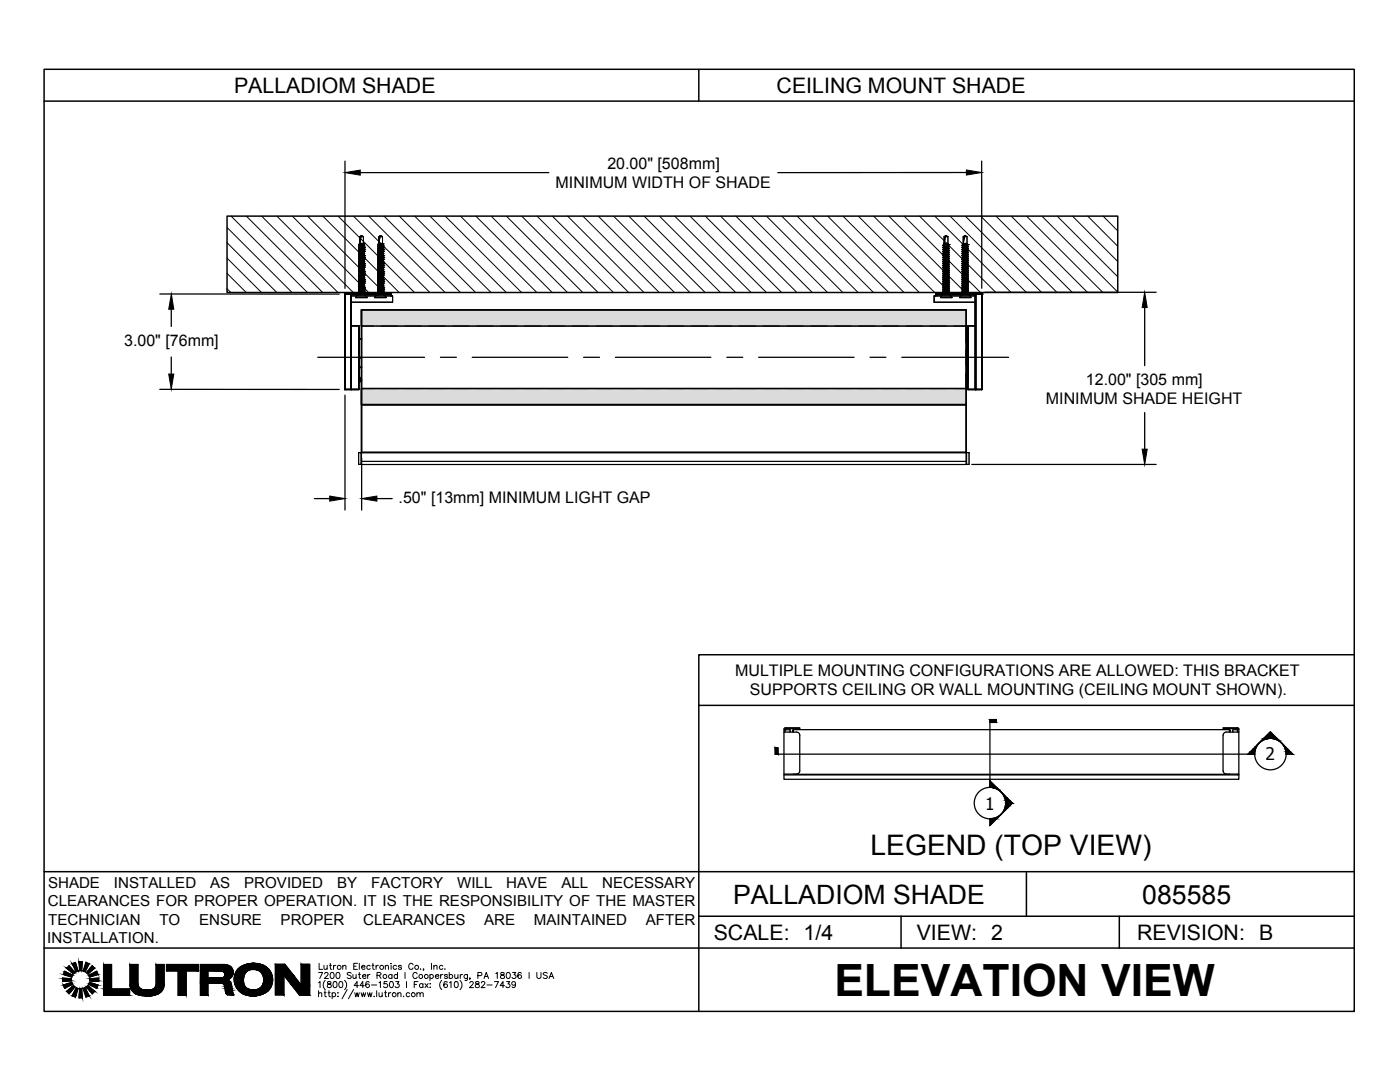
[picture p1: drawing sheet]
<svg xmlns="http://www.w3.org/2000/svg" width="279mm" height="216mm" viewBox="0 0 279 216" stroke-linecap="round" stroke-linejoin="round" font-family="sans-serif">
<defs><g id="words">
<text font-size="8.9" x="166.5" y="198.7">ELEVATION VIEW</text>
<text font-size="5.6" x="173.7" y="170.6">LEGEND (TOP VIEW)</text>
<g font-size="5.3">
<text x="146.3" y="180.3">PALLADIOM SHADE</text>
<text x="228" y="180.3">085585</text>
</g>
<g font-size="4.3">
<text x="46.7" y="18.5">PALLADIOM SHADE</text>
<text x="155" y="18.5">CEILING MOUNT SHADE</text>
<text x="142.4" y="187.5">SCALE: 1/4</text>
<text x="183" y="187.5">VIEW: 2</text>
<text x="226.9" y="187.6">REVISION: B</text>
</g>
<g font-size="3.5">
<text x="252.6" y="151.7">2</text>
<text x="196.6" y="161.5">1</text>
</g>
<g font-size="3.2">
<text x="121.2" y="33.6">20.00&quot; [508mm]</text>
<text x="110.9" y="37.5">MINIMUM WIDTH OF SHADE</text>
<text x="24.8" y="69">3.00&quot; [76mm]</text>
<text x="216.7" y="76.9">12.00&quot; [305 mm]</text>
<text x="208.7" y="80.7">MINIMUM SHADE HEIGHT</text>
<text x="79.6" y="100.3">.50&quot; [13mm] MINIMUM LIGHT GAP</text>
<text x="146.7" y="134.8">MULTIPLE MOUNTING CONFIGURATIONS ARE ALLOWED: THIS BRACKET</text>
<text x="149.6" y="138.6">SUPPORTS CEILING OR WALL MOUNTING (CEILING MOUNT SHOWN).</text>
</g>
<g font-size="3">
<text x="9.6" y="177.2">SHADE</text>
<text x="22.7" y="177.2">INSTALLED</text>
<text x="41.9" y="177.2">AS</text>
<text x="48.7" y="177.2">PROVIDED</text>
<text x="67.3" y="177.2">BY</text>
<text x="74.1" y="177.2">FACTORY</text>
<text x="91.2" y="177.2">WILL</text>
<text x="101" y="177.2">HAVE</text>
<text x="112" y="177.2">ALL</text>
<text x="120.2" y="177.2">NECESSARY</text>
<text x="9.6" y="180.9">CLEARANCES FOR PROPER OPERATION. IT IS THE RESPONSIBILITY OF THE MASTER</text>
<text x="9.6" y="184.5">TECHNICIAN</text>
<text x="31.8" y="184.5">TO</text>
<text x="39.7" y="184.5">ENSURE</text>
<text x="56" y="184.5">PROPER</text>
<text x="72.5" y="184.5">CLEARANCES</text>
<text x="96.6" y="184.5">ARE</text>
<text x="106.6" y="184.5">MAINTAINED</text>
<text x="128.9" y="184.5">AFTER</text>
<text x="9.4" y="188.2">INSTALLATION.</text>
</g>
</g></defs>
<!-- layer: FABRIC-ROLL -->
<g fill="#dbdbdb" stroke="#dbdbdb" stroke-width=".2">
<path d="M72.2 61.8h120.6l-120.6 3.3zM72.2 65.1h120.6v-3.3z"/>
<path d="M72.2 77.5h120.6l-120.6 3.2zM72.2 80.7h120.6v-3.2z"/>
<path d="M72.2 61.8h120.6l-120.6 3.3zM72.2 65.1h120.6v-3.3z"/>
<path d="M72.2 77.5h120.6l-120.6 3.2zM72.2 80.7h120.6v-3.2z"/>
</g>
<path d="M72.2 61.8h120.6v3.3h-120.6zM72.2 77.5h120.6v3.2h-120.6zM72.2 61.8h120.6v18.9h-120.6zM72.2 80.7v9.6h120.6v-9.6" fill="none" stroke="#000" stroke-width=".3"/>
<!-- layer: HEMBAR -->
<path d="M72.2 92.1h120.6M72.2 90.3h120.6M192.8 90.3v2.4M192.8 90.3h-120.6v2.4h120.6h-120.6" fill="none" stroke="#000" stroke-width=".2"/>
<!-- layer: HEMBAR-ENDCAP -->
<path d="M71.6 90.3h.5v2.4h-.5zM71.6 90.3h.1M72.1 92.5h.1M72.1 90.5h.1M192.8 92.5h.1M192.8 90.5h.1M192.9 90.3h.5v2.4h-.5z" fill="none" stroke="#000" stroke-width=".2"/>
<!-- layer: SHADE-BRACKET -->
<g fill="none" stroke="#000" stroke-width=".3">
<path d="M68.8 58.7v19h2.8v-12.7h-1.5M68.8 58.7v19M68.8 58.7h9.2v.3M70.1 58.7v19M70.1 58.7h.1M194.7 58.7h.1M195.9 58.7h.1M195.9 58.7h-9.2v.3M195.9 58.7l.1 19h-2.8v-12.7h1.5M71.6 65.5l.1 10.6M71.6 65.6h.1M71.6 76.1h.1"/>
<path d="M71.7 65.5v10.6M71.7 73.3h.5M71.7 71.4h.5M71.7 67.6h.5M71.8 71.3l-.1 .1M71.9 75.3v.8l-.3 .1M72.2 75.9l-.4 .2M192.8 68.3l.3 .1M192.8 71.4h.3M192.8 75l.2 .4M192.9 75l.2 .4M193 75.4v.8h.2"/>
<path d="M193.1 76v-10.5v10.6M193.1 76.2h.1M193.1 65.5h.1M193.1 76v.1M193.1 76.1h.1M193.2 65.6h-.1M194.7 77.7v-19v19M194.7 77.7h.1"/>
</g>
<!-- layer: TUBE -->
<g fill="none" stroke="#000" stroke-width=".2">
<path d="M72.2 74.5v3h2.3M72.2 69.7v3.2M74.5 65.1h-2.3v3M76.1 77.5h3.2M76.1 65.1h3.2M80.9 77.5h3.2M80.9 65.1h3.2M85.7 77.5h3.1M85.7 65.1h3.1M90.4 77.5h3.2M90.4 65.1h3.2M95.2 77.5h3.2"/>
<path d="M95.2 65.1h3.2M99.9 77.5h3.2M99.9 65.1h3.2M104.7 77.5h3.2M104.7 65.1h3.2M109.5 77.5h3.1M109.5 65.1h3.1M114.2 77.5h3.2M114.2 65.1h3.2M119 77.5h3.2M119 65.1h3.2M123.8 77.5h3.1"/>
<path d="M123.8 65.1h3.1M128.5 77.5h3.2M128.5 65.1h3.2M133.3 77.5h3.2M133.3 65.1h3.2M138 77.5h3.2M138 65.1h3.2M142.8 77.5h3.2M142.8 65.1h3.2M147.6 77.5h3.1M147.6 65.1h3.1M152.3 77.5h3.2"/>
<path d="M152.3 65.1h3.2M157.1 77.5h3.2M157.1 65.1h3.2M161.9 77.5h3.1M161.9 65.1h3.1M166.6 77.5h3.2M166.6 65.1h3.2M171.4 77.5h3.2M171.4 65.1h3.2M176.1 77.5h3.2M176.1 65.1h3.2M180.9 77.5h3.2"/>
<path d="M180.9 65.1h3.2M185.7 77.5h3.1M185.7 65.1h3.1M190.4 65.1h2.4v3M192.8 74.5v3h-2.4M192.8 69.7v3.2"/>
</g>
<!-- layer: SUB-BRACKET_HARDWARE -->
<g fill="none" stroke="#000" stroke-width=".2">
<path d="M71 59.3h2.3M71.6 49.1h.1M71.6 50.3h.1M71.6 50.7h.1M71.6 51.9h.1M71.6 52.3h.1M71.6 53.5h.1M71.6 53.9h.1M71.6 55.1h.1M71.6 55.5h.1M71.6 56.7h.1M71.6 57.1h.1"/>
<path d="M71.6 58.3h.1M71.6 58.7h.1M71.6 56.3h.1M71.6 54.7h.1M71.6 53.6h.1M71.6 53.2h.1M71.6 52h.1M71.6 51.6h.1M71.6 50.4h.1M71.6 50h.1M71.6 48.8h.1M71.6 58.7l-.6 .6h2.3l-.6-.6"/>
<path d="M71.6 49.1v.1M71.6 49.5v.1M71.6 49.9v.1M71.6 50.3v.1M71.6 50.7l.2 .2M71.6 51.1v.1M71.6 51.5v.1M71.6 51.9v.1M71.6 52.3l.2 .2M71.6 52.7l.2 .2M71.6 53.1v.1M71.6 53.5v.1"/>
<path d="M71.6 53.9l.2 .2M71.6 54.3l.2 .2M71.6 55.9v.1M71.6 57.5h.1M71.6 57.9h.1M71.6 58.3l.2 .1M71.6 57.9l.2 .2M71.6 57.5l.2 .2M71.6 57.1l.2 .2M71.6 56.7l.2 .2M71.6 56l.2 .1M71.6 55.5l.2 .2"/>
<path d="M71.6 55.1l.2 .2M71.6 54.7l.2 .2M71.6 53.6l.2 .1M71.6 53.2l.2 .1M71.6 52l.2 .1M71.6 51.6l.2 .1M71.6 51.2l.2 .1M71.6 50.4l.2 .1M71.6 50l.2 .1M71.6 49.6l.2 .1M71.6 49.2l.2 .1M71.6 48.8l.2 .1"/>
<path d="M71.6 56.3l.1 .1M71.6 56.4h.1M71.7 56.4h.1M71.7 56.4l.1 .1M71.7 48.6l-.1 .2M71.8 48.9v.1M71.8 49.3v.1M71.8 49.7v.1M71.8 50.5v.1M71.8 50.9v.1M71.8 51.3v.1M71.8 52.1v.1"/>
<path d="M71.8 52.5v.1M71.8 52.9v.1M71.8 53.3v.1M71.8 53.7h.1M71.8 54.1v.1M71.8 54.5v.1M71.8 54.9v.1M71.8 55.3h.1M71.8 55.7h.1M71.8 56.1h.1M71.8 56.5h.1M71.8 56.9h.1"/>
<path d="M71.8 57.3h.1M71.8 57.7h.1M71.8 58.4v.1M71.8 47.2l.4-.2 .3 .2M71.8 47.2h.1M71.8 47.2l.4-.2-.1 .2M71.8 47.2v1.4M71.8 48.6h-.1M71.8 49l-.2 .1M71.8 49.4l-.2 .1M71.8 49.8l-.2 .1M71.8 50.2l-.2 .1"/>
<path d="M71.8 50.6l-.2 .1M71.8 51l-.2 .1M71.8 51.4l-.2 .1M71.8 51.8l-.2 .1M71.8 52.2l-.2 .1M71.8 52.6l-.2 .1M71.8 53.7l-.2 .2M71.8 54.2l-.2 .1M71.8 54.5l-.2 .2M71.8 54.9l-.2 .2M71.8 55.3l-.2 .2M71.8 55.7l-.2 .2"/>
<path d="M71.8 56.1l-.2 .2M71.8 56.5l-.2 .2M71.8 56.9l-.2 .2M71.8 57.3l-.2 .2M71.8 57.7l-.2 .2M71.8 58.1l-.2 .2M71.8 58.5l-.2 .2M71.9 48.6h.6M71.9 48.6h-.2M71.9 48.6h-.1M72.1 47.2l-.3 1.3M72.1 47.2h.4"/>
<path d="M72.1 57.3h.1M72.2 51.5l-.6 .1M72.2 53.4l-.6 .1M72.2 51.4l-.6 .1M72.2 53.5l-.6 .1M72.5 58.7h.1M72.5 54.7l-.7 .2M72.5 54.4l-.7 .1M72.5 57.1l-.7 .2M72.5 54l-.7 .2M72.5 58.3l-.7 .2M72.5 53.6l-.7 .1"/>
<path d="M72.5 56.7l-.7 .2M72.5 53.1l-.9 .4M72.5 52.8l-.9 .3M72.5 56.4l-.7 .1M72.5 52.4l-.7 .2M72.5 57.9l-.7 .2M72.5 52l-.7 .2M72.5 51.6l-.7 .2M72.5 56l-.7 .1M72.5 51.2l-.7 .2M72.5 50.8l-.7 .2M72.5 50.4l-.7 .2"/>
<path d="M72.5 55.5l-.7 .2M72.5 57.5l-.7 .2M72.5 50l-.7 .2M72.5 55.1l-.7 .2M72.5 49.6l-.7 .2M72.5 49.2l-.7 .2M72.5 48.8l-.7 .2M72.5 50.4l.3 .2M72.5 50.8l.3 .2M72.5 52l.3 .2M72.5 52.4l.3 .2M72.5 54l.3 .2"/>
<path d="M72.5 58.3l.3 .2M72.5 47.2v1.4M72.5 48.7v.1M72.5 49.1v.1M72.5 49.5v.1M72.5 49.9v.1M72.5 50.3v.1M72.5 50.7v.1M72.5 51.1v.1M72.5 51.5v.1M72.5 51.9v.1M72.5 52.3v.1"/>
<path d="M72.5 52.7v.1M72.5 53.5v.1M72.5 53.9v.1M72.5 54.3v.1M72.5 55.1h.1M72.5 55.5h.1M72.5 55.9v.1M72.5 56.3v.1M72.5 56.7h.1M72.5 57.1h.1M72.5 57.5h.1M72.5 57.9h.1"/>
<path d="M72.5 58.3h.1M72.5 48.6l.1 .1M72.5 57.9l.3 .2M72.5 57.5l.3 .2M72.5 57.1l.3 .2M72.5 56.7l.3 .2M72.5 56.3l.3 .2M72.5 56l.3 .1M72.5 55.5l.3 .2M72.5 55.1l.3 .2M72.5 54.7l.3 .2M72.5 54.4l.3 .1"/>
<path d="M72.5 53.6l.3 .1M72.5 53.2l.3 .1M72.5 52.8l.3 .1M72.5 51.6l.3 .1M72.5 51.2l.3 .1M72.5 50l.3 .1M72.5 49.6l.3 .1M72.5 49.2l.3 .1M72.5 48.8l.3 .1M72.6 48.7h.1M72.6 48.7l-1 .1M72.6 48.7l-.8 .2"/>
<path d="M72.8 49.4h.1M72.8 49.8h.1M72.8 51h.1M72.8 51.4h.1M72.8 52.6h.1M72.8 53h.1M72.8 54.2h.1M72.8 54.6h.1M72.8 55.7h.1M72.8 56.1h.1M72.8 57.3h.1M72.8 57.7h.1"/>
<path d="M72.8 58.1h.1M72.8 56.5h.1M72.8 54.9h.1M72.8 54.5h.1M72.8 53.3h.1M72.8 52.9h.1M72.8 51.7h.1M72.8 51.3h.1M72.8 50.1h.1M72.8 49.7h.1M72.8 49.3h.1M72.8 50.6l-1.2 .2"/>
<path d="M72.8 54.6l-1 .3M72.8 53.8l-1 .3M72.8 54.9l-1.2 .2M72.8 54.1l-1.2 .2M72.8 54.2l-1.2 .1M72.8 50.6l-1 .3M72.8 54.2l-1 .3M72.8 54.6l-1.2 .1M72.8 56.9l-1 .4M72.8 57.3l-1.2 .2M72.8 54.5l-1.2 .2M72.8 58.1l-1 .3"/>
<path d="M72.8 55l-1.2 .1M72.8 50.9l-1.2 .2M72.8 51l-1.2 .2M72.8 56.9l-1.2 .2M72.8 53.8l-1.2 .1M72.8 55l-1 .3M72.8 51l-1 .3M72.8 55.3l-1.2 .2M72.8 52.6l-1 .3M72.8 55.4l-1.2 .1M72.8 58.5l-1.2 .2M72.8 53.4l-1 .3"/>
<path d="M72.8 56.5l-1 .4M72.8 55.4l-1 .3M72.8 51.3l-.6 .1M72.8 53.7l-1.2 .2M72.8 53.4l-.6 .1M72.8 55.7l-1.2 .2M72.8 53l-1 .3M72.8 55.7l-1 .4M72.8 56.1l-1.2 .2M72.8 49l-1 .3M72.8 51.4l-1 .4M72.8 53l-1.2 .2"/>
<path d="M72.8 56.5l-1.2 .2M72.8 50.2l-1 .3M72.8 56.1l-1 .4M72.8 52.9l-1.2 .2M72.8 51.7l-1.2 .2M72.8 58.1l-1.2 .2M72.8 51.8l-1.2 .2M72.8 52.6l-1.2 .2M72.8 57.7l-1 .4M72.8 51.8l-1 .3M72.8 52.2l-1 .3M72.8 52.5l-1.2 .2"/>
<path d="M72.8 50.2l-1.2 .2M72.8 52.2l-1.2 .2M72.8 49.4l-1 .3M72.8 52.1l-1.2 .2M72.8 57.3l-1 .4M72.8 57.7l-1.2 .2M72.8 48.9l-1.2 .2M72.8 49l-1.2 .2M72.8 51.4l-.6 .1M72.8 49.8l-1 .4M72.8 49.3l-1.2 .2M72.8 49.4l-1.2 .2"/>
<path d="M72.8 50.5l-1.2 .2M72.8 49.7l-1.2 .2M72.8 49.8l-1.2 .2M72.8 53.3l-.6 .1M72.8 50.1l-1.2 .2M72.8 58.5l-1.1 .2M72.8 48.9v.1M72.8 49.3v.1M72.8 49.7v.1M72.8 50.1v.1M72.8 51.3v.1M72.8 51.7v.1"/>
<path d="M72.8 52.9v.1M72.8 53.3v.1M72.8 53.7v.1M72.8 54.5v.1M72.8 54.9v.1M72.8 55.3v.1M72.8 56.9h.1M72.8 58.5l-.3 .2M74.8 59.3h2.3M75.4 48.8h.1M75.4 58.7l-.6 .6h2.3l-.6-.6M75.4 57.5h.1"/>
<path d="M75.4 54.3l.2 .2M75.4 49.1v.1M75.4 49.9v.1M75.4 50.3v.1M75.4 50.7v.1M75.4 51.9v.1M75.4 52.3v.1M75.4 52.7v.1M75.4 53.1v.1M75.4 53.5v.1M75.4 53.9h.1M75.4 54.3h.1"/>
<path d="M75.4 54.7h.1M75.4 55.1h.1M75.4 55.5h.1M75.4 55.9h.1M75.4 56.3h.1M75.4 56.7h.1M75.4 57.1h.1M75.4 57.9h.1M75.4 58.3h.1M75.4 49.1h.1M75.4 50.3h.1M75.4 51.9h.1"/>
<path d="M75.4 52.3h.1M75.4 53.5h.1M75.4 58.7h.1M75.4 57.9l.2 .2M75.4 55.9v.1M75.4 53.9l.2 .2M75.4 53.6h.1M75.4 52.8l.2 .1M75.4 52.4l.2 .1M75.4 52h.1M75.4 51.6h.1M75.4 51.2h.1"/>
<path d="M75.4 50.8l.2 .1M75.4 50.4h.1M75.4 50h.1M75.4 49.6h.1M75.4 49.2h.1M75.4 58.3l.2 .1M75.4 49.5v.1M75.4 51.1v.1M75.4 51.5v.1M75.4 49.9h.1M75.4 52.7h.1M75.4 53.1h.1"/>
<path d="M75.4 57.5l.2 .2M75.4 57.1l.2 .2M75.4 56.7l.2 .2M75.4 56l.2 .1M75.4 55.5l.2 .2M75.4 55.1l.2 .2M75.4 54.7l.2 .2M75.4 53.6l.2 .1M75.4 53.2l.2 .1M75.4 52l.2 .1M75.4 51.6l.2 .1M75.4 51.2l.2 .1"/>
<path d="M75.4 50.4l.2 .1M75.4 50l.2 .1M75.4 49.6l.2 .1M75.4 49.2l.2 .1M75.4 48.8l.2 .1M75.4 56.3l.1 .1M75.4 56.4h.1M75.5 56.4h.1M75.5 56.4l.1 .1M75.5 48.7l-.1 .1M75.6 48.6l-.1 .1M75.6 47.2l.4-.2 .3 .2"/>
<path d="M75.6 47.2h.1M75.6 47.2v1.4M75.6 48.9v.1M75.6 49.3v.1M75.6 49.7v.1M75.6 50.5v.1M75.6 50.9v.1M75.6 51.3v.1M75.6 52.1v.1M75.6 52.5v.1M75.6 52.9v.1M75.6 53.3v.1"/>
<path d="M75.6 53.7h.1M75.6 54.1v.1M75.6 54.5v.1M75.6 54.9v.1M75.6 55.3h.1M75.6 55.7h.1M75.6 56.1h.1M75.6 56.5h.1M75.6 56.9h.1M75.6 57.3h.1M75.6 57.7h.1M75.6 58.4v.1"/>
<path d="M75.6 47.2l.4-.2-.1 .2M75.6 47.2v1.3l.3-1.3M75.7 48.6h.6M75.7 48.6h-.1M75.9 47.2h.4M76 51.5l-.6 .1M76 53.4l-.6 .1M76 51.4l-.6 .1M76 53.5l-.6 .1M76.3 54.7l-.7 .2M76.3 53.9l-.7 .2M76.3 50.7l-.7 .2"/>
<path d="M76.3 54.3l-.7 .2M76.3 57.1l-.7 .2M76.3 58.3l-.7 .1M76.3 48.8l-.7 .1M76.3 55.1l-.7 .2M76.3 51.1l-.7 .2M76.3 52.7l-.7 .2M76.3 53.5l-.7 .2M76.3 56.7l-.7 .2M76.3 55.5l-.7 .2M76.3 53.1l-.7 .2M76.3 55.9l-.7 .2"/>
<path d="M76.3 49.1l-.7 .2M76.3 50.3l-.7 .2M76.3 56.3l-.7 .2M76.3 57.9l-.7 .2M76.3 52.3l-.7 .2M76.3 49.5l-.7 .2M76.3 57.5l-.7 .2M76.3 49.9l-.7 .3M76.3 58.7h.1M76.3 54.7l-.9 .4M76.3 54.4l-.9 .3M76.3 57.1l-.9 .4"/>
<path d="M76.3 54l-.9 .3M76.3 58.3l-.9 .4M76.3 53.6l-.9 .3M76.3 56.7l-.9 .4M76.3 53.1l-.9 .4M76.3 52.8l-.9 .3M76.3 56.4l-.9 .3M76.3 52.4l-.9 .3M76.3 57.9l-.9 .4M76.3 52l-.9 .3M76.3 51.6l-.9 .3M76.3 56l-.9 .3"/>
<path d="M76.3 51.2l-.9 .3M76.3 50.8l-.9 .3M76.3 50.4l-.9 .3M76.3 55.5l-.9 .4M76.3 57.5l-.9 .4M76.3 50l-.9 .3M76.3 55.1l-.9 .4M76.3 49.6l-.9 .3M76.3 49.2l-.9 .3M76.3 48.8l-.9 .3M76.3 58.3l.3 .2M76.3 57.5l.3 .2"/>
<path d="M76.3 55.1l.3 .2M76.3 54.4l.3 .1M76.3 52.8l.3 .1M76.3 52l.3 .2M76.3 51.2l.3 .1M76.3 56l.3 .1M76.3 47.2v1.4M76.3 48.7v.1M76.3 49.1v.1M76.3 49.5v.1M76.3 49.9v.1M76.3 50.3v.1"/>
<path d="M76.3 50.7v.1M76.3 51.1v.1M76.3 51.5v.1M76.3 51.9v.1M76.3 52.3v.1M76.3 52.7v.1M76.3 53.5v.1M76.3 53.9v.1M76.3 54.3v.1M76.3 55.1h.1M76.3 55.5h.1M76.3 55.9v.1"/>
<path d="M76.3 56.3v.1M76.3 56.7h.1M76.3 57.1h.1M76.3 57.5h.1M76.3 57.9h.1M76.3 58.3h.1M76.3 50.4l.3 .2M76.3 50.8l.3 .2M76.3 52.4l.3 .2M76.3 54l.3 .2M76.3 48.6l.1 .1M76.3 57.9l.3 .2"/>
<path d="M76.3 57.1l.3 .2M76.3 56.7l.3 .2M76.3 56.3l.3 .2M76.3 55.5l.3 .2M76.3 54.7l.3 .2M76.3 53.6l.3 .1M76.3 53.2l.3 .1M76.3 51.6l.3 .1M76.3 50l.3 .1M76.3 49.6l.3 .1M76.3 49.2l.3 .1M76.3 48.8l.3 .1"/>
<path d="M76.4 48.7h.1M76.4 48.7l-1 .1M76.4 48.7l-.1 .1M76.6 48.9v.1M76.6 49.4h.1M76.6 49.8h.1M76.6 51h.1M76.6 51.4h.1M76.6 52.6h.1M76.6 53h.1M76.6 54.2h.1M76.6 54.6h.1"/>
<path d="M76.6 55.7h.1M76.6 56.1h.1M76.6 57.3h.1M76.6 57.7h.1M76.6 58.1h.1M76.6 56.5h.1M76.6 54.9h.1M76.6 54.5h.1M76.6 53.3h.1M76.6 52.9h.1M76.6 51.7h.1M76.6 51.3h.1"/>
<path d="M76.6 50.1h.1M76.6 49.7h.1M76.6 49.3h.1M76.6 50.6l-1.2 .2M76.6 54.9l-1.2 .2M76.6 54.1l-1.2 .2M76.6 54.2l-1.2 .1M76.6 54.6l-1.2 .1M76.6 57.3l-1.2 .2M76.6 54.5l-1.2 .2M76.6 55l-1.2 .1M76.6 50.9l-1.2 .2"/>
<path d="M76.6 51l-1.2 .2M76.6 56.9l-1.2 .2M76.6 53.8l-1.2 .1M76.6 55.3l-1.2 .2M76.6 55.4l-1.2 .1M76.6 58.5l-1.2 .2M76.6 51.3l-.6 .1M76.6 53.7l-1.2 .2M76.6 53.4l-.6 .1M76.6 55.7l-1.2 .2M76.6 56.1l-1.2 .2M76.6 51.4l-1 .4"/>
<path d="M76.6 53l-1.2 .2M76.6 56.5l-1.2 .2M76.6 52.9l-1.2 .2M76.6 51.7l-1.2 .2M76.6 58.1l-1.2 .2M76.6 51.8l-1.2 .2M76.6 52.6l-1.2 .2M76.6 51.8l-1 .3M76.6 52.5l-1.2 .2M76.6 50.2l-1.2 .2M76.6 52.2l-1.2 .2M76.6 52.1l-1.2 .2"/>
<path d="M76.6 57.7l-1.2 .2M76.6 48.9l-1.2 .2M76.6 49l-1.2 .2M76.6 51.4l-.6 .1M76.6 49.3l-1.2 .2M76.6 49.4l-1.2 .2M76.6 50.5l-1.2 .2M76.6 49.7l-1.2 .2M76.6 49.8l-1.2 .2M76.6 53.3l-.6 .1M76.6 50.1l-1.2 .2M76.6 58.5l-1.1 .2"/>
<path d="M76.6 49l-.3 .1M76.6 49.8l-.3 .1M76.6 50.2l-.3 .1M76.6 50.6l-.3 .1M76.6 51l-.3 .1M76.6 52.2l-.3 .1M76.6 52.6l-.3 .1M76.6 53l-.3 .1M76.6 53.4l-.3 .1M76.6 54.2l-.3 .1M76.6 54.6l-.3 .1M76.6 55.4l-.3 .1"/>
<path d="M76.6 53.8l-.3 .1M76.6 55l-.3 .1M76.6 48.9h.1M76.6 49.3v.1M76.6 49.7v.1M76.6 50.1v.1M76.6 51.3v.1M76.6 51.7v.1M76.6 52.9v.1M76.6 53.3v.1M76.6 53.7v.1M76.6 54.5v.1"/>
<path d="M76.6 54.9v.1M76.6 55.3v.1M76.6 56.9h.1M76.6 49.4l-.3 .1M76.6 55.7l-.3 .2M76.6 56.1l-.3 .2M76.6 56.5l-.3 .2M76.6 56.9l-.3 .2M76.6 57.3l-.3 .2M76.6 57.7l-.3 .2M76.6 58.1l-.3 .2M76.6 58.5l-.3 .2"/>
<path d="M187.7 59.3h2.3M188.2 49.3h.1M188.2 49.7h.1M188.2 50.1h.1M188.2 51.3h.1M188.2 51.7h.1M188.2 52.9h.1M188.2 53.3h.1M188.2 54.5h.1M188.2 54.9h.1M188.2 56.1h.1M188.2 56.5h.1"/>
<path d="M188.2 57.7h.1M188.2 58.1h.1M188.2 57.3h.1M188.2 55.7h.1M188.2 54.6h.1M188.2 54.2h.1M188.2 53h.1M188.2 52.6h.1M188.2 51.4h.1M188.2 51h.1M188.2 49.8h.1M188.2 49.4h.1"/>
<path d="M188.2 48.9v.1M188.2 49.3v.1M188.2 49.7v.1M188.2 50.1v.1M188.2 50.5v.1M188.2 50.9v.1M188.2 51.3v.1M188.2 51.7l.2 .2M188.2 52.1l.2 .2M188.2 52.5v.1M188.2 52.9v.1M188.2 53.3l.2 .2"/>
<path d="M188.2 53.7l.2 .2M188.2 54.1v.1M188.2 54.5v.1M188.2 54.9v.1M188.2 55.3l.2 .2M188.2 56.9h.1M188.2 58.4v.1M188.2 58.5l.2 .2M188.2 58.1l.2 .2M188.2 57.7l.2 .2M188.2 57.3l.2 .2M188.2 56.9l.2 .2"/>
<path d="M188.2 56.5l.2 .2M188.2 56.1l.2 .2M188.2 55.7l.2 .2M188.2 55l.2 .1M188.2 54.6l.2 .1M188.2 54.2l.2 .1M188.2 53l.2 .1M188.2 52.6l.2 .1M188.2 51.4l.2 .1M188.2 51l.2 .1M188.2 50.6l.2 .1M188.2 50.2l.2 .1"/>
<path d="M188.2 49.8l.2 .1M188.2 49.4l.2 .1M188.2 49l.2 .1M188.3 58.7l-.6 .6h2.3l-.6-.6M188.3 48.7h.1M188.4 58.7h.1M188.4 47.2h.1M188.4 47.2l.4-.2-.1 .2M188.4 48.6h.7M188.4 48.6l-.1 .1M188.4 47.2l.4-.2 .4 .2M188.4 47.2v1.4"/>
<path d="M188.4 48.7v.1M188.4 49.5v.1M188.4 49.9v.1M188.4 50.3v.1M188.4 51.1v.1M188.4 51.5v.1M188.4 51.9v.1M188.4 52.3v.1M188.4 53.1v.1M188.4 53.5v.1M188.4 53.9v.1M188.4 54.3v.1"/>
<path d="M188.4 54.7h.1M188.4 55.1h.1M188.4 55.5h.1M188.4 55.9v.1M188.4 56.3h.1M188.4 56.7h.1M188.4 57.5h.1M188.4 57.9h.1M188.4 58.3h.1M188.5 48.8l-.3 .1M188.5 49.2l-.3 .1M188.5 49.6l-.3 .1"/>
<path d="M188.5 50l-.3 .1M188.5 50.4l-.3 .1M188.5 50.8l-.3 .1M188.5 51.2l-.3 .1M188.5 51.6l-.3 .1M188.5 52l-.3 .1M188.5 52.8l-.3 .1M188.5 53.2l-.3 .1M188.5 53.6l-.3 .1M188.5 54.7l-.3 .2M188.5 55.1l-.3 .2M188.5 55.5l-.3 .2"/>
<path d="M188.5 55.9l-.3 .2M188.5 56.3l-.3 .2M188.5 56.7l-.3 .2M188.5 57.1l-.3 .2M188.5 57.5l-.3 .2M188.5 57.9l-.3 .2M188.5 58.3l-.3 .1M188.7 47.2l-.3 1.3M188.7 47.2h.5M188.8 52.8l-.6 .1M188.8 52.4l-.6 .1M188.8 52l-.6 .1"/>
<path d="M188.8 52.1l-.6 .1M188.8 52.5l-.6 .1M188.8 52.9l-.6 .1M189 48.6l-.6 .1M189 48.6h.1M189.1 48.6l-.7 .1M189.1 48.6h.1M189.1 48.6h-.1M189.2 48.8l-1 .1M189.2 48.8h.2M189.2 55l-.7 .1M189.2 54.1l-1 .4"/>
<path d="M189.2 58.5l-.6 .2M189.2 54.6l-.7 .1M189.2 51.8l-.7 .2M189.2 57.3l-.7 .2M189.2 53.7l-1 .4M189.2 55.4l-.7 .1M189.2 50.6l-.7 .2M189.2 53.4l-.7 .2M189.2 56.9l-.7 .2M189.2 53l-.7 .2M189.2 58.1l-.7 .2M189.2 56.5l-.7 .2"/>
<path d="M189.2 52.6l-.7 .2M189.2 52.1l-1 .4M189.2 56.1l-.7 .2M189.2 51.4l-.7 .2M189.2 51l-.7 .2M189.2 57.7l-.7 .2M189.2 55.7l-.7 .2M189.2 48.6l-.7 .2M189.2 50.2l-.7 .2M189.2 49.8l-.7 .2M189.2 49.4l-.7 .2M189.2 49l-.7 .2"/>
<path d="M189.2 47.2v1.4M189.2 48.9v.1M189.2 49.3v.1M189.2 49.7v.1M189.2 50.1v.1M189.2 50.5v.1M189.2 50.9v.1M189.2 51.3v.1M189.2 51.7v.1M189.2 52.5v.1M189.2 52.9v.1M189.2 53.3v.1"/>
<path d="M189.2 54.5v.1M189.2 54.9v.1M189.2 55.3v.1M189.2 56.1h.1M189.2 56.5h.1M189.2 56.9h.1M189.2 57.3h.1M189.2 57.7h.1M189.2 58.1h.1M189.2 58.5h.1M189.2 53l.2 .1M189.2 52.6l.2 .1"/>
<path d="M189.2 51.4l.2 .1M189.2 51l.2 .1M189.2 49.4l.2 .1M189.2 58.5l.2 .2M189.2 58.1l.2 .2M189.2 57.7l.2 .2M189.2 57.3l.2 .2M189.2 56.9l.2 .2M189.2 56.5l.2 .2M189.2 56.1l.2 .2M189.2 55.7l.2 .2M189.2 55.4l.2 .1"/>
<path d="M189.2 55l.2 .1M189.2 54.6l.2 .1M189.2 54.2l.2 .1M189.2 53.7l.2 .2M189.2 53.4l.2 .1M189.2 52.2l.2 .1M189.2 51.8l.2 .1M189.2 50.6l.2 .1M189.2 50.2l.2 .1M189.2 49.8l.2 .1M189.2 49l.2 .1M189.2 48.6h.1"/>
<path d="M189.2 48.6l.2 .2M189.3 48.7l-.1 .1M189.3 56.4l-.9 .3M189.3 56.4h.1M189.4 48.8h.1M189.4 53.6l-1 .3M189.4 50.4l-1.2 .2M189.4 54.7l-1.2 .2M189.4 57.1l-1 .4M189.4 54l-1.2 .2M189.4 54.4l-1 .3M189.4 57.5l-1.2 .2"/>
<path d="M189.4 58.3l-1.2 .2M189.4 54.4l-1.2 .2M189.4 50.8l-1 .3M189.4 54l-1 .3M189.4 54.7l-1 .4M189.4 50.8l-1.2 .2M189.4 48.8l-1 .4M189.4 57.1l-1.2 .2M189.4 56.7l-1 .4M189.4 55.1l-1.2 .2M189.4 53.6l-1.2 .1M189.4 53.2l-1 .3"/>
<path d="M189.4 57.9l-1 .4M189.4 55.5l-1 .4M189.4 51.2l-1.2 .2M189.4 51.2l-1 .3M189.4 55.5l-1.2 .2M189.4 53.2l-1.2 .1M189.4 56l-1.2 .1M189.4 56l-1 .3M189.4 56.7l-1.2 .2M189.4 52.8l-1 .3M189.4 52.4l-1 .4M189.4 49.2l-1 .3"/>
<path d="M189.4 51.6l-1.2 .2M189.4 56.3l-1.2 .2M189.4 52.8l-.6 .1M189.4 52.4l-.6 .1M189.4 52l-1 .3M189.4 52l-.6 .1M189.4 48.8l-1.2 .2M189.4 51.6l-1 .3M189.4 49.6l-1 .3M189.4 57.9l-1.2 .2M189.4 49.2l-1.2 .2M189.4 58.3l-1 .4"/>
<path d="M189.4 50.4l-1 .4M189.4 50l-1 .3M189.4 49.6l-1.2 .2M189.4 50l-1.2 .2M189.4 55.1l-1 .4M189.4 57.5l-1 .4M189.4 49.1h.1M189.4 50.3h.1M189.4 50.7h.1M189.4 51.9h.1M189.4 52.3h.1M189.4 53.5h.1"/>
<path d="M189.4 53.9h.1M189.4 55.1h.1M189.4 55.5h.1M189.4 56.7h.1M189.4 57.1h.1M189.4 58.3h.1M189.4 58.7h.1M189.4 56.3h.1M189.4 54.7h.1M189.4 53.6h.1M189.4 53.2h.1M189.4 52h.1"/>
<path d="M189.4 51.6h.1M189.4 50.4h.1M189.4 50h.1M189.4 56.3l-.1 .1M189.4 57.9h.1M189.4 57.5h.1M189.4 55.9h.1M189.4 54.3h.1M189.4 49.9h.1M189.4 53.9l-1.2 .2M189.4 54.3l-1.2 .2M189.4 50.7l-1.2 .2"/>
<path d="M189.4 51.1l-1.2 .2M189.4 53.5l-1.2 .2M189.4 55.9l-1.2 .2M189.4 51.5l-1.2 .2M189.4 53.1l-1.2 .2M189.4 58.3l-1.2 .1M189.4 51.9l-.6 .1M189.4 52.3l-.6 .1M189.4 49.1l-1.2 .2M189.4 52.7l-.6 .1M189.4 49.5l-1.2 .2M189.4 49.9l-1.2 .2"/>
<path d="M189.4 50.3l-1.2 .2M189.4 49.2h.1M189.4 49.6h.1M189.4 50.8h.1M189.4 51.2h.1M189.4 52.3v.1M189.4 52.8h.1M189.4 53.9v.1M189.4 54.3v.1M189.4 55.9v.1M189.4 49.1v.1M189.4 49.5v.1"/>
<path d="M189.4 49.9v.1M189.4 50.3v.1M189.4 51.1v.1M189.4 51.5v.1M189.4 51.9v.1M189.4 52.7v.1M189.4 53.5v.1M191.5 59.3h2.3M192 49.3h.1M192 49.7h.1M192 50.1h.1M192 51.3h.1"/>
<path d="M192 51.7h.1M192 52.9h.1M192 53.3h.1M192 54.5h.1M192 54.9h.1M192 56.1h.1M192 56.5h.1M192 57.7h.1M192 58.1h.1M192 57.3h.1M192 55.7h.1M192 54.6h.1"/>
<path d="M192 54.2h.1M192 53h.1M192 52.6h.1M192 51.4h.1M192 51h.1M192 49.8h.1M192 49.4h.1M192 48.9v.1M192 49.3v.1M192 49.7v.1M192 50.1v.1M192 50.5v.1"/>
<path d="M192 50.9v.1M192 51.3v.1M192 51.7l.2 .2M192 52.1l.2 .2M192 52.5v.1M192 52.9v.1M192 53.3l.2 .2M192 53.7l.2 .2M192 54.1v.1M192 54.5v.1M192 54.9v.1M192 55.3l.2 .2"/>
<path d="M192 56.9h.1M192 58.4v.1M192 58.5l.2 .2M192 58.1l.2 .2M192 57.7l.2 .2M192 57.3l.2 .2M192 56.9l.2 .2M192 56.5l.2 .2M192 56.1l.2 .2M192 55.7l.2 .2M192 55l.2 .1M192 54.6l.2 .1"/>
<path d="M192 54.2l.2 .1M192 53l.2 .1M192 52.6l.2 .1M192 51.4l.2 .1M192 51l.2 .1M192 50.6l.2 .1M192 50.2l.2 .1M192 49.8l.2 .1M192 49.4l.2 .1M192 49l.2 .1M192.1 48.7h.1M192.2 58.7h.1"/>
<path d="M192.2 47.2h.1M192.2 47.2l.4-.2-.1 .2M192.2 48.6h.7M192.2 48.6l-.1 .1M192.2 47.2l.4-.2 .4 .2M192.2 47.2v1.4M192.2 48.7v.1M192.2 49.5v.1M192.2 49.9v.1M192.2 50.3v.1M192.2 51.1v.1M192.2 51.5v.1"/>
<path d="M192.2 51.9v.1M192.2 52.3v.1M192.2 53.1v.1M192.2 53.5v.1M192.2 53.9v.1M192.2 54.3v.1M192.2 54.7h.1M192.2 55.1h.1M192.2 55.5h.1M192.2 55.9v.1M192.2 56.3h.1M192.2 56.7h.1"/>
<path d="M192.2 57.5h.1M192.2 57.9h.1M192.2 58.3h.1M192.5 47.2l-.3 1.3M192.5 47.2h.5M192.6 52.8l-.6 .1M192.6 52.4l-.6 .1M192.6 52l-.6 .1M192.6 52.1l-.6 .1M192.6 52.5l-.6 .1M192.6 52.9l-.6 .1M192.8 48.6l-.7 .1"/>
<path d="M192.8 48.6h.1M192.9 48.6l-.7 .1M192.9 48.6h.1M192.9 48.6h-.1M193 53.7l-.8 .2M193 57.3l-.8 .2M193 54.5l-.8 .2M193 54.1l-.8 .2M193 54.9l-.8 .2M193 48.9l-.8 .3M193 56.9l-.8 .2M193 53.3l-.8 .2"/>
<path d="M193 58.1l-.8 .2M193 55.7l-.8 .2M193 51.3l-.8 .2M193 56.1l-.8 .2M193 52.9l-.8 .2M193 49.3l-.8 .2M193 56.5l-.8 .2M193 52.1l-.8 .2M193 51.7l-.8 .2M193 49.7l-.8 .2M193 58.5l-.8 .2M193 50.1l-.8 .2"/>
<path d="M193 55.3l-.8 .2M193 48.8l-1 .1M193 57.7l-.8 .2M193 48.8h.2M193 55l-1 .3M193 54.1l-1 .4M193 58.5l-.6 .2M193 54.6l-1 .3M193 51.8l-1 .3M193 57.3l-1 .4M193 53.7l-1 .4M193 55.4l-1 .3"/>
<path d="M193 50.6l-1 .3M193 53.4l-1 .3M193 56.9l-1 .4M193 53l-1 .3M193 58.1l-1 .3M193 56.5l-1 .4M193 52.6l-1 .3M193 52.1l-1 .4M193 56.1l-1 .4M193 51.4l-1 .3M193 51l-1 .3M193 57.7l-1 .4"/>
<path d="M193 55.7l-1 .4M193 48.6l-1 .3M193 50.2l-1 .3M193 49.8l-1 .3M193 49.4l-1 .3M193 49l-1 .3M193 58.5l.8 .8h-2.3l.6-.6M193 49l.2 .1M193 50.2l.2 .1M193 50.6l.2 .1M193 51.8l.2 .1M193 52.2l.2 .1"/>
<path d="M193 53.4l.2 .1M193 53.7l.2 .2M193 55l.2 .1M193 55.4l.2 .1M193 56.5l.2 .2M193 56.9l.2 .2M193 58.1l.2 .2M193 57.7l.2 .2M193 57.3l.2 .2M193 56.1l.2 .2M193 55.7l.2 .2M193 54.6l.2 .1"/>
<path d="M193 54.2l.2 .1M193 53l.2 .1M193 52.6l.2 .1M193 51.4l.2 .1M193 51l.2 .1M193 47.2v1.4M193 48.9v.1M193 49.3v.1M193 49.7v.1M193 50.1v.1M193 50.5v.1M193 50.9v.1"/>
<path d="M193 51.3v.1M193 51.7v.1M193 52.5v.1M193 52.9v.1M193 53.3v.1M193 54.5v.1M193 54.9v.1M193 55.3v.1M193 56.1h.1M193 56.5h.1M193 56.9h.1M193 57.3h.1"/>
<path d="M193 57.7h.1M193 58.1h.1M193 58.5h.1M193 48.6l.2 .2M193 49.8l.2 .1M193 49.4l.2 .1M193.1 48.7l-.1 .1M193.1 56.4l-.1 .1M193.2 56.4h.1M193.2 56.4h-.1M193.2 48.8h.1M193.2 50.4l-1.2 .2"/>
<path d="M193.2 54.7l-1.2 .2M193.2 54l-1.2 .2M193.2 57.5l-1.2 .2M193.2 58.3l-1.2 .2M193.2 54.4l-1.2 .2M193.2 50.8l-1 .3M193.2 50.8l-1.2 .2M193.2 57.1l-1.2 .2M193.2 55.1l-1.2 .2M193.2 53.6l-1.2 .1M193.2 51.2l-1.2 .2M193.2 55.5l-1.2 .2"/>
<path d="M193.2 53.2l-1.2 .1M193.2 56l-1.2 .1M193.2 56.7l-1.2 .2M193.2 52.4l-1 .4M193.2 51.6l-1.2 .2M193.2 56.3l-1.2 .2M193.2 52.8l-.6 .1M193.2 52.4l-.6 .1M193.2 52l-.6 .1M193.2 48.8l-1.2 .2M193.2 57.9l-1.2 .2M193.2 49.2l-1.2 .2"/>
<path d="M193.2 50.4l-1 .4M193.2 49.6l-1.2 .2M193.2 50l-1.2 .2M193.2 53.2h.1M193.2 48.8l-.2 .1M193.2 51.6l-.2 .1M193.2 52l-.2 .1M193.2 54l-.2 .1M193.2 54.7l-.2 .2M193.2 55.5l-.2 .2M193.2 50l-.2 .1M193.2 53.2l-.2 .1"/>
<path d="M193.2 53.6l-.2 .1M193.2 49.6l-.2 .1M193.2 49.2l-.2 .1M193.2 51.2l-.2 .1M193.2 54.4l-.2 .1M193.2 55.1l-.2 .2M193.2 52.8l-.2 .1M193.2 56l-.2 .1M193.2 56.7l-.2 .2M193.2 57.1l-.2 .2M193.2 57.5l-.2 .2M193.2 57.9l-.2 .2"/>
<path d="M193.2 58.3l-.2 .2M193.2 56.3l-.1 .1M193.2 53.9l-1.2 .2M193.2 54.3l-1.2 .2M193.2 50.7l-1.2 .2M193.2 51.1l-1.2 .2M193.2 53.5l-1.2 .2M193.2 55.9l-1.2 .2M193.2 51.5l-1.2 .2M193.2 53.1l-1.2 .2M193.2 58.3l-1.2 .1M193.2 51.9l-.6 .1"/>
<path d="M193.2 52.3l-.6 .1M193.2 49.1l-1.2 .2M193.2 52.7l-.6 .1M193.2 49.5l-1.2 .2M193.2 49.9l-1.2 .2M193.2 50.3l-1.2 .2M193.2 58.3h.1M193.2 57.1h.1M193.2 56.7h.1M193.2 56.3h.1M193.2 55.1h.1M193.2 54.7h.1"/>
<path d="M193.2 53.5v.1M193.2 51.9v.1M193.2 51.5v.1M193.2 50.3v.1M193.2 49.9v.1M193.2 49.1v.1M193.2 49.5v.1M193.2 50.8h.1M193.2 51.1v.1M193.2 52.3v.1M193.2 52.8h.1M193.2 53.9v.1"/>
<path d="M193.2 54.3v.1M193.2 55.5h.1M193.2 55.9v.1M193.2 57.5h.1M193.2 57.9h.1M193.2 50.7v.1M193.2 52.7v.1M193.2 53.1v.1M192.8 75h.1M192.9 75h.1"/>
</g>
<!-- layer: SUB-BRACKET -->
<path d="M70.1 59h8.3v1.3h-8.3M194.7 59h-8.3v1.3h8.3" fill="none" stroke="#000" stroke-width=".2"/>
<!-- layer: BORDER -->
<path d="M8.8 13.8h261.5v188h-261.5zM139.5 13.8v6.4M8.8 20.2h261.5M270.3 130.6h-130.8v10.1M270.2 140.7h-130.7v61.1M8.8 173.9h261.4M204.8 173.9v8.9M8.8 189.2h261.5M139.5 182.8h130.8M179.8 182.8v6.4M223.4 182.8v6.4" fill="none" stroke="#000" stroke-width=".3"/>
<!-- layer: TEXT -->
<g fill="none" stroke="#000" stroke-width=".2">
<path d="M63.6 194h.8l-.6 1.2M63.6 196.1l.3-.2v1.2M63.6 198.3l.1-.2h.4l.1 .8M63.6 197.7v1.2M63.7 192.2v1.2h.7M64.7 192.6v.8h.3l.3-.2M64.7 198.1h.4M64.8 194.3l.2-.3h.2l.3 .3-.2 .4-.6 .5h.8M64.8 197.7v1l.3 .2M64.9 195.6a1.24 1.24 0 0 0 0 1.9M65.3 192.6v.8M65.4 195.9v.4l.5 .1 .2 .3a.4 .4 0 0 1-.4 .4 .4 .4 0 0 1-.4-.4l.8-.6-.1-.2z"/>
<path d="M65.5 198.1h.4M65.7 197.7v1l.2 .2M65.8 192.6h.4M65.9 192.2v1l.1 .2h.2M66.1 194.1a.59 .59 0 0 1 .7 .4 .59 .59 0 0 1-.4 .7l-.5-.2v-.5zM66.3 198.3a.39 .39 0 0 1 .6-.1 .39 .39 0 0 1 0 .6 .39 .39 0 0 1-.6-.1M66.3 198.1v1.2M66.6 192.6v.8M66.6 195.9h.2a.63 .63 0 0 1 .5 .6 .63 .63 0 0 1-.5 .6 .78 .78 0 0 1-.2-1.2zM67 192.6l-.3 .1-.1 .3M67.2 194.1a.59 .59 0 0 1 .7 .4 .59 .59 0 0 1-.4 .7h-.1a.77 .77 0 0 1-.2-1.1zM67.4 198.1h.1z"/>
<path d="M67.4 198.8h.1zM67.8 195.9a.6 .6 0 0 1 .7 .4 .6 .6 0 0 1-.4 .8l-.4-.3-.1-.4zM68.4 192.9l.3-.3 .3 .1v.7M68.4 192.6v.8M68.8 195.6a1.24 1.24 0 0 1 0 1.9M69.3 197.4l-1 1.9M70.1 194.2l-.3-.2-.5 .2 .1 .3 .7 .4v.2l-.3 .1-.5-.1M70.4 194.4l.1 .8h.3l.3-.2M70.6 197.4l-1.1 1.9M70.6 192.8h.5M70.8 198.1l.2 .8 .3-.8 .2 .8 .2-.8M71.1 194.4v.8"/>
<path d="M71.3 192.2h-.7v1.2h.7M71.5 196.7h-.8l.6-.8v1.2M71.5 194.4h.4M71.7 194v1l.3 .2M71.7 192.2v1.2M72.1 198.1l.2 .8 .2-.8 .2 .8 .3-.8M72.2 193h.6a.4 .4 0 0 0-.5-.3 .4 .4 0 0 0-.2 .6 .4 .4 0 0 0 .6 .1l.1-.1M72.3 194.8h.7a.39 .39 0 0 0-.5-.2 .39 .39 0 0 0-.2 .5 .39 .39 0 0 0 .6 .1l.1-.1M72.7 196.7h-.9l.6-.8v1.2M73.3 198.1l.3 .8 .2-.8 .2 .8 .2-.8M73.4 194.4v.8M73.7 196l-.1-.1a.6 .6 0 0 0-.7 .5 .6 .6 0 0 0 .4 .7 .38 .38 0 0 0 .4-.4 .38 .38 0 0 0-.3-.4 .38 .38 0 0 0-.4 .4"/>
<path d="M73.8 194.4l-.2 .1-.2 .3M73.9 192.8a.38 .38 0 0 0-.6-.1 .38 .38 0 0 0 0 .6 .38 .38 0 0 0 .6 0M74.1 196.5h1.1M74.2 192.6h.4M74.4 192.2v1l.1 .2h.2M74.6 198.8h.1M75 192.6v.8M75.2 197.7v1.2M75.2 194.6l.7-.1 .1-.4-.8-.1v1.2M75.5 192.6l-.3 .1-.2 .3M75.6 196.1l.3-.2v1.2M75.6 198.1l.1 .7 .3 .1 .3-.2"/>
<path d="M75.6 194.6l.4 .6M76.3 198.1v.8M76.7 198.1h.4M76.9 192.9l.3-.3 .3 .1v.7M76.9 192.6v.8M76.9 197.7v1l.1 .1 .2 .1M77.3 195.9h-.6l-.1 .5a.44 .44 0 0 1 .7 0 .44 .44 0 0 1-.1 .6 .44 .44 0 0 1-.6-.2M77.5 198.1v.8M77.9 195.9a.6 .6 0 0 1 .7 .4 .6 .6 0 0 1-.4 .8l-.4-.3-.1-.4zM78 198.1h-.3l-.2 .3M78.1 192.2v.1zM78.1 192.6v.8"/>
<path d="M78.2 194.6a.38 .38 0 0 0-.5 0 .38 .38 0 0 0 0 .5 .38 .38 0 0 0 .5 0M78.2 194.4v.8M79 195.9h.6l-.3 .4a.41 .41 0 0 1 .3 .7 .41 .41 0 0 1-.7-.2M79.2 192.8a.39 .39 0 0 0-.6-.1 .39 .39 0 0 0 0 .6 .39 .39 0 0 0 .6 0M79.3 194.6a.38 .38 0 0 0-.5 0 .38 .38 0 0 0 0 .5 .38 .38 0 0 0 .5 0M79.3 194v1.2M79.4 198.3l.2-.2h.4v.8M79.4 198.1v.8M80.1 192.8l-.2-.2-.4 .2 .6 .3v.3h-.4l-.2-.1M80.6 198.8h.1M80.8 194v1.2M81.1 195.9v1.2"/>
<path d="M81.8 198.3a.39 .39 0 0 0-.6-.1 .39 .39 0 0 0 0 .6 .39 .39 0 0 0 .6-.1M82.4 192.5a.49 .49 0 0 0-.6-.2 .49 .49 0 0 0-.2 .7 .45 .45 0 0 0 .3 .4 .45 .45 0 0 0 .5-.2M82.7 196.4h.4M83.2 198.3l.2-.2h.4v.8M83.2 198.1v.8M83.3 194.3a.49 .49 0 0 0-.7-.2 .49 .49 0 0 0-.2 .7 .45 .45 0 0 0 .3 .5 .45 .45 0 0 0 .6-.3M83.4 195.9h-.7v1.2M83.8 198.3l.2-.2h.4l.1 .8M83.9 193.3l.1 .1M84.4 196.4a.39 .39 0 0 0-.6 0 .39 .39 0 0 0 0 .6 .39 .39 0 0 0 .6-.1M84.4 196.3v.8M84.6 193.4h-.2h.2l-.2 .3"/>
<path d="M84.8 196.3l.6 .8M85.4 196.3l-.6 .8M85.8 194.6a.38 .38 0 0 1 .6 0 .38 .38 0 0 1 0 .5 .38 .38 0 0 1-.6 0M85.8 197h.1zM85.8 194.4v1.3M85.8 196.3v.1zM86.1 192.2v1.2M86.6 192.9l.3-.3 .3 .1v.7M86.6 192.6v.8M86.9 194.8h.7a.39 .39 0 0 0-.6-.2 .39 .39 0 0 0-.1 .5 .39 .39 0 0 0 .6 .1l.1-.1M87.9 194.4v.8M88.2 195.6a1.24 1.24 0 0 0 0 1.9"/>
<path d="M88.4 194.4l-.3 .1-.2 .3M88.4 192.8a.39 .39 0 0 0-.6-.1 .39 .39 0 0 0 0 .6 .39 .39 0 0 0 .6 0M88.8 193.3l.1 .1M89.3 196l-.1-.1a.6 .6 0 0 0-.7 .4 .6 .6 0 0 0 .4 .8 .37 .37 0 0 0 .4-.4 .37 .37 0 0 0-.3-.4 .37 .37 0 0 0-.4 .4M89.3 194.6l-.2-.2-.4 .1v.2l.4 .1 .2 .3-.2 .1-.4-.1M89.7 194.6a.39 .39 0 0 1 .5 0 .39 .39 0 0 1 0 .5 .39 .39 0 0 1-.5 0M89.7 194v1.2M89.7 196.1l.3-.2v1.2M90.8 194.4v.8h.3l.3-.2M90.8 195.9a.6 .6 0 0 1 .7 .5 .6 .6 0 0 1-.4 .7h-.1a.8 .8 0 0 1-.2-1.2zM91.4 194.4v.8M91.8 195.6a1.24 1.24 0 0 1 0 1.9"/>
<path d="M91.9 194.4v.8M92.3 194.4l-.3 .1-.1 .3M93.3 194.4l-.1 1.1-.4 .1M93.3 194.6a.39 .39 0 0 0-.6 0 .39 .39 0 0 0 0 .5 .39 .39 0 0 0 .6 0M93.8 196.1l.1-.2h.3l.3 .3-.8 .9h.8M93.8 195.2h-.1h.1l-.1 .3M95 195.9v.4l.5 .1 .2 .3a.4 .4 0 0 1-.4 .4 .4 .4 0 0 1-.4-.4l.7-.6-.1-.2zM95.4 194.7l.7-.1v-.5l-.7-.1v1.2M96.1 196.1l.1-.2h.3l.3 .3-.8 .9h.8M96.6 195.2l.4-1.2 .5 1.2M96.8 194.8h.5M97.2 196.5h1"/>
<path d="M98.7 195.9h.8l-.6 1.2M98.9 194.3l.3-.3v1.2M100 194.1v.3a.5 .5 0 0 1 .5 .2 .5 .5 0 0 1 .1 .6h-.6a.5 .5 0 0 1 0-.6 .5 .5 0 0 1 .6-.2v-.3zM100.7 196.7h-.9l.6-.8v1.2M101.1 195.9h.6l-.3 .4a.4 .4 0 0 1 .3 .7 .4 .4 0 0 1-.7-.2M101.2 194.1a.59 .59 0 0 1 .7 .4 .59 .59 0 0 1-.4 .7h-.1a.73 .73 0 0 1-.2-1.1zM102.3 194h.6l-.3 .5a.4 .4 0 0 1 .3 .7 .4 .4 0 0 1-.7-.2M102.9 196.3a.38 .38 0 0 1-.5 .3 .38 .38 0 0 1-.2-.6 .38 .38 0 0 1 .6 0l.1 .3a.58 .58 0 0 1-.5 .8l-.2-.2M104 194.2l-.2-.2a.58 .58 0 0 0-.5 .7 .58 .58 0 0 0 .6 .5 .37 .37 0 0 0 0-.7 .37 .37 0 0 0-.6 .3M105.6 194v1.2M107.1 194v.9l.4 .3 .4-.1 .1-1.1M109.2 194.2l-.3-.2-.5 .2 .1 .3 .7 .4v.2l-.3 .1-.5-.1"/>
<path d="M109.6 195.2l.4-1.2 .5 1.2M109.7 194.8h.6"/>
<circle cx="67.7" cy="193" r=".4"/>
<circle cx="76.2" cy="193" r=".4"/>
<circle cx="76.8" cy="194.8" r=".4"/>
<circle cx="78.7" cy="198.5" r=".4"/>
<circle cx="82.5" cy="198.5" r=".4"/>
<circle cx="83.2" cy="193" r=".4"/>
<circle cx="84" cy="194.8" r=".4"/>
<circle cx="85.1" cy="194.8" r=".4"/>
</g>
<g fill="none" stroke="#000" stroke-width=".25">
<path d="M68.8 32.2v25.3M71.9 34.4h37.6M192.9 34.4h-37.7M195.9 32.1v25.4M31.9 58.7h35.8M196.6 58.3h34.1M31.9 77.7h35.8M34.2 61.7v3.4M34.2 71.2v3.4M63.4 71.3h21.3M68.8 78.9v22.9M87.9 71.3h3.2"/>
<path d="M94.2 71.3h19.1M116.5 71.3h3.1M122.8 71.3h19.1M145 71.3h3.2M151.4 71.3h19M173.6 71.3h3.2M180 71.3h21.3M228.4 61.4v11.6M62.8 99.5h3M72.2 91.4v10.4M75.2 99.5h3.1M193.9 92.7h36.8"/>
<path d="M228.4 82.3v7.3M154.7 149.2h.6v1.3h-.6zM154.7 150.5h95.7M156.5 154.5h2.5M156.5 146.1h2.5M156.5 154.6h90.7M156.7 145.2h2.9v.2h-2.9M156.7 145.7l-.1 .1M156.7 145.2l-.2 .3v10h90.7v-10M156.7 145.4l-.1 .7M156.8 145.7l.9-.1-.1 .5M158.3 154.5h87.1"/>
<path d="M158.3 145.6v.5M158.3 145.6h87.1M158.3 145.6l-.1 .2v.3M159 146.1a.62 .62 0 0 1 .6 .6M159.6 146.7v7.1a.62 .62 0 0 1-.6 .6M197.6 143.6v13.5a3.2 3.2 0 0 1 3.1 3.2 3.2 3.2 0 0 1-3.1 3.1v1.3l4.4-4.4-4.4-4.5M197.6 143.6h1.2v.6h-1.2zM244.1 146.7v7.1M244.1 153.8a.62 .62 0 0 0 .6 .6M244.7 154.5h2.5M245.4 145.6v.5M245.4 145.6l.1 .2v.3"/>
<path d="M246 145.9v-.3h1v.5M246 145.9l.1 .1M246 146l.1 .1M247.1 154.5v.1M247.2 146.1h-2.5a.62 .62 0 0 0-.6 .6M247.3 145.5l-.3-.3h-2.9v.2h2.9l.1 .7M249.1 150.5l4.4-4.5 4.5 4.5h-1.3M250.4 150.5a3.1 3.1 0 0 1 3.1-3.2 3.1 3.1 0 0 1 3.2 3.2M12.5 195.2l1.8 .1v.4l-1.8 .1zM12.7 196.6l1.6-.6 .2 .4-1.6 .8zM12.9 193.8l1.6 .8-.2 .4-1.6-.6zM13.3 197.8l1.4-1.2 .2 .3-1.1 1.4z"/>
<path d="M13.3 193.2l.5-.5 1.1 1.4-.2 .2zM14.4 192.3l.6-.2 .6 1.6-.4 .2zM15.2 197.1l.4 .2-.6 1.7-.6-.3zM15.8 191.9h.6l-.1 1.8h-.4zM15.9 197.3h.4l.1 1.8h-.6zM16.6 197.3l.4-.2 .8 1.6-.6 .3zM17.2 192.1l.6 .2-.8 1.6-.4-.2zM17.2 196.9l.3-.3 1.4 1.2-.5 .5zM17.7 194.6l1.6-.8 .3 .6-1.7 .6zM17.9 196l1.7 .6-.3 .6-1.6-.8zM17.9 195.3l1.8-.1v.6l-1.8-.1zM18.4 192.7l.5 .5-1.4 1.1-.3-.2z"/>
<path d="M20.7 192.5h1.6v4.8h3.6v1.3h-5.2zM25.9 192.5h1.6v3.9a1.37 1.37 0 0 0 1.6 1.2l1.2-.1a1.15 1.15 0 0 0 .9-1.1v-3.9h1.6v4l-.3 .8-.4 .6a3.6 3.6 0 0 1-2.7 .8h-.6a2.44 2.44 0 0 1-2.9-2.3zM33.2 192.5h6.4v1.2h-2.4v4.9h-1.6v-4.9h-2.4zM40 192.5h4.9l.6 .1a1.52 1.52 0 0 1 1 1.6 1.52 1.52 0 0 1-1.3 1.3v.2h.2a.88 .88 0 0 1 .8 1.1l.2 1 .3 .7h-1.3a2.34 2.34 0 0 1-.6-1.8l-.1-.3-.4-.2h-2.8v2.4h-1.5zM41.5 193.7h2.2a.77 .77 0 0 1 1 .3 .77 .77 0 0 1-.1 1l-.6 .2-2.5-.1zM47.4 193.4a4.4 4.4 0 0 1 6.6 .6l.4 1v.7l-.1 .8-.5 .8a4.2 4.2 0 0 1-6.8-.7l-.2-.8v-.9l.2-.8zM49.2 193.9a2.09 2.09 0 0 1 3 .3 2.09 2.09 0 0 1-.5 3 2.09 2.09 0 0 1-3-.8l-.1-1.2 .3-.9zM55 192.4h1.8l3.3 4.2v-4.2h1.7v6.2h-2l-3.1-4v3.9h-1.7z"/>
<circle cx="253.5" cy="150.5" r="3.1"/>
<circle cx="197.6" cy="160.2" r="3.1"/>
</g>
<g fill="#000" stroke="#000" stroke-width=".2">
<path d="M68.8 34.4l3.1-.5v1.1zM192.9 33.9l3 .5-3 .5zM33.7 74.6h1l-.5 3.1zM34.2 58.7l.5 3h-1zM228.4 58.3l.6 3.1h-1.1zM65.8 99l3 .5-3 .5zM72.2 99.5l3-.5v1zM227.9 89.6h1.1l-.6 3.1zM197.6 155.8l1.3 1.3h-1.3zM199 157.5h.2l.3 .2zM199.8 158l.4 .4zM250.9 148.6l.4-.3z"/>
<path d="M251.6 147.9l-.3 .4zM253.5 146l1.3 1.3h-2.6zM255 147.7h.2l.2 .2zM255.7 148.3l.4 .3zM198.1 163.4h.8zM199.4 162.8l.4-.3zM200.4 161.7h.2l-.4 .4zM12.5 195.2l1.8 .1h-1.8zM12.5 195.7h1.8l-1.8 .1zM12.9 197.1h.2zM12.9 193.8l.2 .1zM13.2 194.6h1.3l-.2 .4z"/>
<path d="M13.3 197.8h.9l-.4 .5zM13.8 192.7l.4 .5h-.9zM13.2 196.4l1.1-.4 .2 .4zM14.3 194.1h.6l-.2 .2zM14.4 198.7h.7l-.1 .3zM14.3 196.9l.4-.3 .2 .3zM14.4 192.3l.6-.2 .1 .2zM15.2 193.8h.2zM15.2 197.1l.2 .1zM16.6 197.3h.5l.7 1.4zM16.8 193.8h.2zM16.8 197.2h.2z"/>
<path d="M17.2 192.1l.6 .2h-.7zM17.2 196.9h.7l1 .9zM17.2 196.9l.3-.3 .4 .3zM17.9 196l1.1 .4h-1.3zM17.9 195.3h1.8v.4zM18 193.2h.9l-1 .9zM18 194.4h1.6l-.6 .2zM18 196.6h1.6l-.3 .5zM18.4 192.7l.5 .5h-.9zM19.1 193.9h.2zM17.9 195.3l1.8-.1v.1zM26.4 197.7h5.9z"/>
<path d="M29.5 198.7h.5zM44.6 194h1.9zM44.5 192.5h.3zM50.2 198.7h.7zM50.3 192.2h.6z"/>
<path d="M154.7 149.2l.6 1.3v-1.3zM154.7 149.2l.6 1.3h-.6z"/>
<path d="M197.6 143.6l1.2 .6v-.6zM197.6 143.6l1.2 .6h-1.2z"/>
<path d="M197.6 157.1h1.3zM197.6 157.1h1.3z"/>
<path d="M198.1 157.1l.9 .2-.1-.2zM198.1 157.1l.9 .2z"/>
<path d="M199 157.5l.5 .2zM199.4 157.7l.4 .3z"/>
<path d="M198.5 157.3l.7 .2-.2-.2zM198.5 157.3l.7 .2z"/>
<path d="M200.1 158.4l.5 .4zM200.1 158.4l.5 .4h-.2z"/>
<path d="M200.4 158.8l.7 .5-.5-.5zM200.4 158.8l.7 .5h-.5z"/>
<path d="M200.6 159.3l.9 .5-.4-.5zM200.6 159.3l.9 .5h-.8z"/>
<path d="M200.7 159.8l1.3 .5-.5-.5zM200.7 159.8l1.3 .5h-1.3z"/>
<path d="M249.6 150l.8 .5v-.5zM249.1 150.5l.5-.5 .8 .5z"/>
<path d="M250.1 149.5l.3 .5 .1-.5zM250.1 149.5l.3 .5h-.8z"/>
<path d="M250.5 149v.5l.2-.5zM250.5 149v.5h-.4z"/>
<path d="M250.9 148.6l-.2 .4zM250.9 148.6l-.2 .4h-.2z"/>
<path d="M251.9 147.7l-.2 .2 .4-.2zM251.9 147.7l-.3 .2z"/>
<path d="M252.1 147.5v.2l.5-.2zM252.1 147.5v.2h-.2z"/>
<path d="M252.2 147.4l.4 .1 .4-.1zM252.1 147.5l.1-.1 .4 .1z"/>
<path d="M252.2 147.3h1.3zM252.2 147.3l.8 .1z"/>
<path d="M253.5 147.3l1.4 .1zM253.5 147.3l1.4 .1z"/>
<path d="M254 147.4l1 .1zM254 147.4l1 .1z"/>
<path d="M255 147.7l.4 .2zM255.4 147.9l.3 .4z"/>
<path d="M254.5 147.5l.7 .2-.2-.2zM254.5 147.5l.7 .2z"/>
<path d="M256.1 148.6l.5 .4zM256.1 148.6l.5 .4h-.3z"/>
<path d="M256.3 149l.7 .5-.4-.5zM256.3 149l.7 .5h-.5z"/>
<path d="M256.5 149.5l1 .5-.5-.5zM256.5 149.5l1 .5h-.9z"/>
<path d="M256.6 150l1.4 .5-.5-.5zM256.6 150l1.4 .5h-1.3z"/>
<path d="M197.6 163.4h1.3zM197.6 163.4h1.3l-1.3 1.3z"/>
<path d="M198.5 163.3l.4 .1 .1-.1zM198.1 163.4l.4-.1 .4 .1z"/>
<path d="M199 163.1v.2l.2-.2zM198.5 163.3l.5-.2v.2z"/>
<path d="M199.4 162.8l-.2 .3zM199 163.1l.4-.3-.2 .3z"/>
<path d="M200.4 161.7l-.3 .4zM200.1 162.1l-.3 .4z"/>
<path d="M200.6 161.2v.5l.5-.5zM200.6 161.2v.5h-.2z"/>
<path d="M200.7 160.8l.4 .4 .4-.4zM200.7 160.8l.4 .4h-.5z"/>
<path d="M200.7 160.3l.8 .5 .5-.5zM200.7 160.3l.8 .5h-.8z"/>
<path d="M12.9 193.9l1.2 .5zM12.9 193.9l1.2 .5h-1.4z"/>
<path d="M12.7 194.4l1.8 .2-.4-.2zM12.7 194.4l1.8 .2h-1.3z"/>
<path d="M12.7 196.6l.4 .5 1-.5zM12.7 196.6l.4 .5h-.2z"/>
<path d="M13.3 193.2l1.6 .9-.7-.9zM13.3 193.2l1.6 .9h-.6z"/>
<path d="M12.5 195.3l1.8 .4v-.4zM12.5 195.3l1.8 .4h-1.8z"/>
<path d="M13.2 196.4l.9 .2 .4-.2zM12.7 196.6l.5-.2 .9 .2z"/>
<path d="M14.3 196.9l-.1 .9 .7-.9zM13.3 197.8l1-.9-.1 .9z"/>
<path d="M14.4 192.3l1.2 1.4-.5-1.4zM14.4 192.3l1.2 1.4h-.5z"/>
<path d="M15.2 197.2l.4 .1zM15.2 197.2l.4 .1z"/>
<path d="M15.1 193.7h.5zM15.1 193.7l.3 .1z"/>
<path d="M15.1 197.3v1.4l.5-1.4zM15.1 197.3v1.4h-.7z"/>
<path d="M15.9 197.3l.5 1.8-.1-1.8zM15.9 197.3l.5 1.8h-.6z"/>
<path d="M15.8 191.9l.5 1.8 .1-1.8zM15.8 191.9l.5 1.8h-.4z"/>
<path d="M16.6 197.3l.5 1.4h.7zM17.1 198.7h.7l-.6 .3z"/>
<path d="M16.8 197.2l.3 .1zM16.6 197.3h.5z"/>
<path d="M16.6 193.7h.5zM16.6 193.7l.4 .1z"/>
<path d="M17.2 196.9l.8 .9h.9zM18 197.8h.9l-.5 .5z"/>
<path d="M17.1 192.3v1.4l.7-1.4zM17.1 192.3v1.4h-.5z"/>
<path d="M17.9 195.3v.4h1.8zM17.9 195.7h1.8v.1z"/>
<path d="M18 193.2l-.8 .9h.7zM17.2 194.1h.7l-.4 .2z"/>
<path d="M17.7 194.6h1.3l-1-.2zM17.7 194.6h1.3l-1.1 .4z"/>
<path d="M18 196.6l1.3 .5zM19.1 197.1h.2z"/>
<path d="M17.7 196.4l1.9 .2-.6-.2zM17.7 196.4l1.9 .2h-1.6z"/>
<path d="M19.1 193.9l.5 .5-.3-.5zM18 194.4l1.1-.5 .5 .5z"/>
<path d="M20.7 192.5l1.6 4.8v-4.8zM20.7 192.5l1.6 4.8h-1.6z"/>
<path d="M20.7 197.3l5.2 1.3v-1.3zM20.7 197.3l5.2 1.3h-5.2z"/>
<path d="M26.8 198.1h5zM26.8 198.1h5z"/>
<path d="M25.9 192.5l1.6 3.9v-3.9zM25.9 192.5l1.6 3.9h-1.6z"/>
<path d="M25.9 196.4l1.6 .1v-.1zM25.9 196.4l1.6 .1h-1.5z"/>
<path d="M26 196.5l1.6 .2-.1-.2zM26 196.5l1.6 .2h-1.6z"/>
<path d="M26 196.7h1.6zM26 196.7h1.6z"/>
<path d="M26 196.7l1.6 .1v-.1zM26 196.7l1.6 .1h-1.6z"/>
<path d="M26 196.8l1.7 .2-.1-.2zM26 196.8l1.7 .2h-1.7zM26 197h1.7zM26 197h1.7z"/>
<path d="M26 197l1.9 .2-.2-.2zM26 197l1.9 .2h-1.8z"/>
<path d="M26.1 197.2h1.9zM26.1 197.2h1.9z"/>
<path d="M26.1 197.2l2.1 .1zM26.1 197.2l2.1 .1h-2z"/>
<path d="M26.2 197.3l2.3 .2-.3-.2zM26.2 197.3l2.3 .2h-2.3z"/>
<path d="M26.2 197.5h2.3zM26.2 197.5h2.3z"/>
<path d="M26.2 197.5h2.5zM26.2 197.5h2.5z"/>
<path d="M26.3 197.5l3.1 .1zM26.3 197.5l3.1 .1z"/>
<path d="M26.3 197.6h3.3zM26.3 197.6h3.3z"/>
<path d="M29.4 198.7h.6zM29.4 198.7h.6z"/>
<path d="M28.9 198.7h1.3zM28.9 198.7h1.1z"/>
<path d="M28.8 198.7h1.4zM28.8 198.7h1.4z"/>
<path d="M28.3 198.7h2.2zM28.3 198.7h1.9z"/>
<path d="M28.2 198.6h2.3zM28.2 198.6l2.3 .1z"/>
<path d="M27.9 198.6h2.9zM27.9 198.6h2.6z"/>
<path d="M27.9 198.6h2.9zM27.9 198.6h2.9z"/>
<path d="M31 197h1.7zM31 197h1.7z"/>
<path d="M27.6 198.5h3.4zM27.6 198.5l3.2 .1z"/>
<path d="M27.6 198.5h3.5zM27.6 198.5h3.4z"/>
<path d="M27.3 198.4h4zM27.3 198.4l3.8 .1z"/>
<path d="M27.3 198.4h4zM27.3 198.4h4z"/>
<path d="M27.1 198.3l4.2 .1 .3-.1zM27.1 198.3l4.2 .1h-4z"/>
<path d="M27.1 198.3h4.5zM27.1 198.3h4.5z"/>
<path d="M26.8 198.1l4.8 .2 .2-.2zM26.8 198.1l4.8 .2h-4.5z"/>
<path d="M26.6 197.9l5.2 .2 .3-.2zM26.6 197.9l5.2 .2h-5z"/>
<path d="M26.4 197.7l5.7 .2 .2-.2zM26.4 197.7l5.7 .2h-5.5zM26.6 197.9h5.5zM26.6 197.9h5.5z"/>
<path d="M30 197.6h2.4zM29.6 197.6h2.8z"/>
<path d="M26.3 197.6l6 .1 .1-.1zM26.3 197.6l6 .1h-5.9zM26.4 197.7h5.9z"/>
<path d="M30.3 197.5h2.1zM30.2 197.5h2.2z"/>
<path d="M30.2 197.5h2.2zM30 197.6h2.4z"/>
<path d="M30.5 197.4l1.9 .1 .1-.1zM30.3 197.5l.2-.1 1.9 .1z"/>
<path d="M30.7 197.2l1.8 .2 .1-.2zM30.5 197.4l.2-.2 1.8 .2z"/>
<path d="M30.8 197.2h1.8zM30.7 197.2h1.9z"/>
<path d="M30.9 197.1l1.7 .1v-.1zM30.9 197.1l1.7 .1h-1.8z"/>
<path d="M31 197l1.6 .1 .1-.1zM31 197l1.6 .1h-1.7z"/>
<path d="M31.1 196.7h1.6zM31.1 196.7h1.6z"/>
<path d="M31.1 196.7l1.6 .3v-.3zM31.1 196.7l1.6 .3h-1.7z"/>
<path d="M31.2 192.5l1.6 3.9v-3.9zM31.2 192.5l1.6 3.9h-1.6z"/>
<path d="M31.2 196.4l1.5 .3 .1-.3zM31.2 196.4l1.5 .3h-1.6z"/>
<path d="M35.6 193.7l1.6 4.9v-4.9zM35.6 193.7l1.6 4.9h-1.6z"/>
<path d="M33.2 192.5l6.4 1.2v-1.2zM33.2 192.5l6.4 1.2h-6.4z"/>
<path d="M40 193.7l1.5 1.4v-1.4zM40 193.7l1.5 1.4h-1.5z"/>
<path d="M40 196.2l1.5 2.4v-2.4zM40 196.2l1.5 2.4h-1.5z"/>
<path d="M40 195.1l3.9 .1zM40 195.1l3.9 .1z"/>
<path d="M40 192.5h5.1zM40 192.5h5.1z"/>
<path d="M45.1 198.1h1.4zM45.1 198.1h1.4z"/>
<path d="M40 192.5l5.4 .1zM40 192.5l5.4 .1z"/>
<path d="M40 195.5l5.2 .2v-.2zM40 195.5l5.2 .2h-5.2z"/>
<path d="M40 192.6l5.7 .1-.3-.1zM40 192.6l5.7 .1h-5.7z"/>
<path d="M40 195.7h5.5zM40 195.7h5.5z"/>
<path d="M40 195.7h5.7zM40 195.7h5.7z"/>
<path d="M40 195.4l5.2 .1 .3-.1zM40 195.4l5.2 .1h-5.2z"/>
<path d="M40 192.7l6 .2-.3-.2zM40 192.7l6 .2h-6z"/>
<path d="M40 195.7l5.9 .1zM40 195.7l5.9 .1z"/>
<path d="M40 195.3l5.5 .1 .3-.1zM40 195.3l5.5 .1h-5.5z"/>
<path d="M40 195.8l6 .2-.1-.2zM40 195.8l6 .2h-6z"/>
<path d="M44.1 195.1l1.8 .1zM43.9 195.2h2z"/>
<path d="M40 195.2l5.8 .1 .1-.1zM40 195.2l5.8 .1h-5.8z"/>
<path d="M40 192.9l6.2 .2-.2-.2zM40 192.9l6.2 .2h-6.2z"/>
<path d="M44.3 195.1h1.7zM44.1 195.1h1.8z"/>
<path d="M40 196l6.1 .2-.1-.2zM40 196l6.1 .2h-6.1zM40 196.2h6.1zM40 196.2h6.1z"/>
<path d="M44.5 195.1h1.5zM44.3 195.1h1.7z"/>
<path d="M44.5 195.1h1.6zM44.5 195.1h1.5z"/>
<path d="M44.2 196.2h1.9zM44.2 196.2h1.9z"/>
<path d="M44.4 196.2l1.7 .1zM44.4 196.2l1.7 .1z"/>
<path d="M44.7 195h1.4zM44.5 195.1h1.6z"/>
<path d="M44.5 196.3l1.7 .1-.1-.1zM44.5 196.3l1.7 .1z"/>
<path d="M44.7 196.4h1.5zM44.7 196.4h1.5z"/>
<path d="M44.7 196.4l1.5 .2v-.2zM44.7 196.4l1.5 .2h-1.4z"/>
<path d="M40 193.1l6.4 .2-.2-.2zM40 193.1l6.4 .2h-6.4z"/>
<path d="M44.8 196.6l1.4 .1v-.1zM44.8 196.6l1.4 .1h-1.4z"/>
<path d="M44.8 196.7l1.5 .2-.1-.2zM44.8 196.7l1.5 .2h-1.4z"/>
<path d="M44.8 194.8h1.5zM44.8 194.8h1.5z"/>
<path d="M44.8 194.8l1.3 .2 .2-.2zM44.8 194.8l1.3 .2h-1.4z"/>
<path d="M44.9 196.9h1.4zM44.9 196.9h1.4z"/>
<path d="M44.9 196.9l1.4 .4v-.4zM44.9 196.9l1.4 .4h-1.4z"/>
<path d="M44.9 197.3l1.5 .3-.1-.3zM44.9 197.3l1.5 .3h-1.4z"/>
<path d="M44.9 194.7l1.4 .1 .1-.1zM44.9 194.7l1.4 .1h-1.5z"/>
<path d="M45 197.6l1.4 .1zM45 197.6l1.4 .1z"/>
<path d="M45 197.7l1.4 .3v-.3zM45 197.7l1.4 .3h-1.4z"/>
<path d="M40 193.3l6.5 .3-.1-.3zM40 193.3l6.5 .3h-6.5z"/>
<path d="M44.9 194.6h1.5zM44.9 194.6l1.5 .1z"/>
<path d="M45 198l1.5 .1-.1-.1zM45 198l1.5 .1h-1.4z"/>
<path d="M44.9 194.4l1.6 .1zM44.9 194.4l1.6 .1z"/>
<path d="M44.9 194.5l1.5 .1 .1-.1zM44.9 194.5l1.5 .1h-1.5z"/>
<path d="M45.1 198.1l1.4 .2v-.2zM45.1 198.1l1.4 .2h-1.3z"/>
<path d="M40 193.6l6.5 .1v-.1zM40 193.6l6.5 .1h-6.5z"/>
<path d="M43.7 193.7h2.8zM43.7 193.7h2.8z"/>
<path d="M44.1 193.7l2.4 .1zM44.1 193.7l2.4 .1z"/>
<path d="M44.3 193.8l2.2 .1zM44.3 193.8l2.2 .1z"/>
<path d="M44.5 193.9l2 .1v-.1zM44.5 193.9l2 .1zM44.6 194h1.9z"/>
<path d="M44.8 194.1l1.7 .2v-.2zM44.8 194.1l1.7 .2h-1.6zM44.9 194.3h1.6zM44.9 194.3h1.6z"/>
<path d="M44.9 194.3l1.6 .1v-.1zM44.9 194.3l1.6 .1h-1.6z"/>
<path d="M44.7 194l1.8 .1v-.1zM44.7 194l1.8 .1h-1.7z"/>
<path d="M45.2 198.3h1.4zM45.2 198.3h1.4z"/>
<path d="M45.2 198.3l1.4 .1zM45.2 198.3l1.4 .1z"/>
<path d="M45.3 198.4l1.4 .1-.1-.1zM45.3 198.4l1.4 .1h-1.3z"/>
<path d="M46.7 195.4l1.9 .1zM46.7 195.4l1.9 .1z"/>
<path d="M46.7 195.5l1.9 .3v-.3zM46.7 195.5l1.9 .3h-1.8z"/>
<path d="M46.8 195.8l1.8 .1v-.1zM46.8 195.8l1.8 .1h-1.8z"/>
<path d="M46.8 195.9l1.8 .2v-.2zM46.8 195.9l1.8 .2h-1.8z"/>
<path d="M46.8 195.1h1.8zM46.8 195.1h1.8z"/>
<path d="M46.8 195.1l1.8 .3v-.3zM46.8 195.1l1.8 .3h-1.9z"/>
<path d="M46.8 196.1l1.9 .2-.1-.2zM46.8 196.1l1.9 .2h-1.8z"/>
<path d="M46.9 196.3l1.8 .2v-.2zM46.9 196.3l1.8 .2h-1.8zM46.9 196.5h1.8zM46.9 196.5h1.8z"/>
<path d="M46.8 194.7h1.9zM46.8 194.7h1.9z"/>
<path d="M46.8 194.7l1.8 .4 .1-.4zM46.8 194.7l1.8 .4h-1.8z"/>
<path d="M46.9 196.5l1.9 .2-.1-.2zM46.9 196.5l1.9 .2h-1.8z"/>
<path d="M46.9 194.5l1.8 .2 .1-.2zM46.9 194.5l1.8 .2h-1.9z"/>
<path d="M47 196.7l1.9 .1-.1-.1zM47 196.7l1.9 .1h-1.8z"/>
<path d="M46.9 194.4l1.9 .1v-.1zM46.9 194.4l1.9 .1h-1.9z"/>
<path d="M46.9 194.3h2zM46.9 194.3l1.9 .1z"/>
<path d="M47.1 196.8l1.8 .1zM47.1 196.8l1.8 .1z"/>
<path d="M47.1 196.9l1.9 .1-.1-.1zM47.1 196.9l1.9 .1h-1.8z"/>
<path d="M47 194.1l1.9 .2 .1-.2zM47 194.1l1.9 .2h-2z"/>
<path d="M47.2 197l2 .1zM47.2 197l2 .1h-2z"/>
<path d="M47 194h2.1zM47 194l2 .1z"/>
<path d="M47.1 194h2zM47.1 194h2z"/>
<path d="M47.2 197.1h2zM47.2 197.1h2z"/>
<path d="M47.3 197.1l2.1 .2-.2-.2zM47.3 197.1l2.1 .2h-2.1z"/>
<path d="M47.2 193.8l1.9 .2 .2-.2zM47.2 193.8l1.9 .2h-2z"/>
<path d="M47.3 197.3h2.2zM47.3 197.3h2.2z"/>
<path d="M47.2 193.7h2.2zM47.2 193.7l2.1 .1z"/>
<path d="M47.2 193.7h2.2zM47.2 193.7h2.2z"/>
<path d="M47.4 197.3l2.3 .1zM47.4 197.3l2.3 .1z"/>
<path d="M47.3 193.6h2.3zM47.3 193.6l2.1 .1h-2.2z"/>
<path d="M47.4 197.4h2.3zM47.4 197.4h2.3z"/>
<path d="M47.4 197.4l2.7 .1zM47.4 197.4l2.7 .1h-2.6z"/>
<path d="M47.4 193.5h2.4zM47.4 193.5l2.2 .1z"/>
<path d="M47.5 197.5h3zM47.5 197.5h3z"/>
<path d="M50.2 198.7h.6zM50.2 198.7h.6z"/>
<path d="M47.4 193.4h2.8zM47.4 193.4h2.9z"/>
<path d="M47.4 193.4h2.8zM47.4 193.4l2.4 .1h-2.4z"/>
<path d="M47.4 193.4h3.2zM47.4 193.4h2.9z"/>
<path d="M50.3 192.2h.7zM50.2 192.2h.8z"/>
<path d="M50.2 192.2l1 .1zM49.9 192.3h1.3z"/>
<path d="M49.9 198.7h1.3zM49.9 198.7h1z"/>
<path d="M49.9 192.3h1.4zM49.9 192.3h1.4z"/>
<path d="M49.8 198.7h1.5zM49.8 198.7h1.4z"/>
<path d="M49.9 192.3h1.7zM49.6 192.3h2z"/>
<path d="M49.5 198.6h2zM49.5 198.6l1.8 .1z"/>
<path d="M49.6 192.3h2zM49.5 192.3h2.1z"/>
<path d="M49.4 198.6h2.2zM49.4 198.6h2.1z"/>
<path d="M49.5 192.3l2.5 .1zM49.2 192.4h2.8z"/>
<path d="M49.2 198.6h2.6zM49.2 198.6h2.4z"/>
<path d="M49.1 198.5h2.8zM49.1 198.5l2.7 .1z"/>
<path d="M49.2 192.4h2.8zM49.2 192.4h2.8z"/>
<path d="M49.2 192.4l3.1 .1zM48.9 192.5l.3-.1 3.1 .1z"/>
<path d="M48.8 198.4l3.1 .1 .2-.1zM48.8 198.4l3.1 .1z"/>
<path d="M48.9 192.5h3.4zM48.9 192.5h3.4z"/>
<path d="M48.9 192.5l3.7 .1-.3-.1zM48.6 192.6l.3-.1 3.7 .1z"/>
<path d="M48.5 198.3l3.6 .1 .4-.1zM48.5 198.3l3.6 .1h-3.3z"/>
<path d="M48.5 198.3h4.1zM48.5 198.3h4z"/>
<path d="M48.6 192.6l4 .1zM48.6 192.6l4 .1z"/>
<path d="M48.5 192.7l4.4 .1-.3-.1zM48.3 192.8l.2-.1 4.4 .1z"/>
<path d="M48.3 192.8h4.6zM48.2 192.8h4.7z"/>
<path d="M48.2 198.1l4.4 .2 .3-.2zM48.2 198.1l4.4 .2h-4.1z"/>
<path d="M48.2 192.8l5 .2-.3-.2zM48 193l.2-.2 5 .2z"/>
<path d="M48 193h5.2zM47.9 193h5.3z"/>
<path d="M48 197.9l4.9 .2 .3-.2zM48 197.9l4.9 .2h-4.7zM48.2 198.1h4.7zM48.2 198.1h4.7z"/>
<path d="M47.9 193l5.5 .2-.2-.2zM47.7 193.2l.2-.2 5.5 .2z"/>
<path d="M47.9 197.9h5.3zM47.9 197.9h5.3z"/>
<path d="M47.7 193.2l5.8 .1zM47.6 193.3h5.9z"/>
<path d="M47.7 197.7l5.5 .2 .3-.2zM47.7 197.7l5.5 .2h-5.3z"/>
<path d="M47.6 193.3l6.1 .1-.2-.1zM47.6 193.3l6.1 .1h-6.3z"/>
<path d="M47.7 197.7h5.8zM47.7 197.7h5.8z"/>
<path d="M50.6 193.4l3.1 .1zM50.6 193.4l3.1 .1z"/>
<path d="M47.6 197.5l5.9 .2 .2-.2zM47.6 197.5l5.9 .2h-5.8z"/>
<path d="M51 193.5h2.7zM51 193.5h2.7z"/>
<path d="M50.9 197.5h2.8zM50.5 197.5h3.2z"/>
<path d="M51.2 193.5h2.5zM51.2 193.5h2.5z"/>
<path d="M51.3 193.5l2.4 .1zM51.3 193.5l2.4 .1z"/>
<path d="M51.2 197.5h2.5zM50.9 197.5h2.8z"/>
<path d="M51.4 193.6h2.4zM51.4 193.6h2.4z"/>
<path d="M51.3 197.4h2.4zM51.2 197.5h2.5z"/>
<path d="M51.6 193.6l2.3 .1-.1-.1zM51.6 193.6l2.3 .1z"/>
<path d="M51.7 197.3l2 .1 .2-.1zM51.3 197.4l.4-.1 2 .1z"/>
<path d="M51.8 193.7l2.1 .1zM51.8 193.7l2.1 .1z"/>
<path d="M51.9 193.8l2 .1zM51.9 193.8l2 .1z"/>
<path d="M51.9 197.2h2zM51.7 197.3h2.2z"/>
<path d="M51.9 193.9l2.1 .1-.1-.1zM51.9 193.9l2.1 .1h-1.9z"/>
<path d="M51.9 197.2h2zM51.9 197.2h2z"/>
<path d="M52 197l1.9 .2 .1-.2zM51.9 197.2l.1-.2 1.9 .2z"/>
<path d="M52.1 194l2 .1-.1-.1zM52.1 194l2 .1h-1.9z"/>
<path d="M52.2 194.1l1.9 .1zM52.2 194.1l1.9 .1z"/>
<path d="M52.2 196.9l1.8 .1 .1-.1zM52.2 196.9l1.8 .1h-2z"/>
<path d="M52.2 194.2l2 .1-.1-.1zM52.2 194.2l2 .1h-1.9z"/>
<path d="M52.3 196.7l1.8 .2 .1-.2zM52.3 196.7l1.8 .2h-1.9zM52.2 196.9h1.9zM52.2 196.9h1.9z"/>
<path d="M52.3 194.3l1.9 .1v-.1zM52.3 194.3l1.9 .1h-1.8z"/>
<path d="M52.4 194.4l1.9 .3-.1-.3zM52.4 194.4l1.9 .3h-1.8z"/>
<path d="M52.4 196.5h1.8zM52.4 196.5h1.8z"/>
<path d="M52.4 196.5l1.8 .2v-.2zM52.4 196.5l1.8 .2h-1.9z"/>
<path d="M52.5 196.3l1.7 .2 .1-.2zM52.5 196.3l1.7 .2h-1.8z"/>
<path d="M52.5 194.7l1.8 .1zM52.5 194.7l1.8 .1z"/>
<path d="M52.5 194.8l1.9 .3-.1-.3zM52.5 194.8l1.9 .3h-1.8z"/>
<path d="M52.5 196.2l1.8 .1v-.1zM52.5 196.2l1.8 .1h-1.8z"/>
<path d="M52.6 195.9l1.7 .3 .1-.3zM52.6 195.9l1.7 .3h-1.8z"/>
<path d="M52.6 195.1h1.8zM52.6 195.1h1.8z"/>
<path d="M52.6 195.1l1.8 .4v-.4zM52.6 195.1l1.8 .4h-1.8z"/>
<path d="M52.6 195.8l1.8 .1v-.1zM52.6 195.8l1.8 .1h-1.8z"/>
<path d="M52.6 195.5h1.8zM52.6 195.5h1.8z"/>
<path d="M52.6 195.5l1.8 .3v-.3zM52.6 195.5l1.8 .3h-1.8z"/>
<path d="M55 194.6l1.7 3.9v-3.9zM55 194.6l1.7 3.9h-1.7z"/>
<path d="M55 192.4l3.6 2.2-1.8-2.2zM55 192.4l3.6 2.2h-3.6z"/>
<path d="M56.7 194.6l3.4 1.9-1.5-1.9zM56.7 194.6l3.4 1.9h-1.9z"/>
<path d="M58.2 196.5l1.9 .1zM58.2 196.5l1.9 .1z"/>
<path d="M60.1 192.4l1.7 4.1v-4.1zM60.1 192.4l1.7 4.1h-1.7z"/>
<path d="M60.1 196.5l1.7 .1zM60.1 196.5l1.7 .1z"/>
<path d="M58.2 196.6l3.6 2v-2zM58.2 196.6l3.6 2h-2z"/>
</g>
<!-- layer: STRUCTURE-SUB-STRUCTURE_THIN -->
<g fill="none" stroke="#000" stroke-width=".2">
<path d="M45.3 57.6l.8 .8M45.3 54.6l3.8 3.8M45.3 51.5l6.9 6.9M45.3 48.4l9.9 10M45.3 45.4l13 13M46.1 43.1l15.3 15.3M49.2 43.1l15.2 15.3M52.2 43.1l15.3 15.3M55.3 43.1l15.2 15.3M58.3 43.1l15.3 15.3M61.4 43.1l15.2 15.3M64.4 43.1l15.3 15.3"/>
<path d="M67.5 43.1l15.2 15.3M70.5 43.1l15.3 15.3M73.6 43.1l15.2 15.3M76.6 43.1l15.3 15.3M79.7 43.1l15.2 15.3M82.8 43.1l15.2 15.3M85.8 43.1l15.2 15.3M88.9 43.1l15.2 15.3M91.9 43.1l15.2 15.3M95 43.1l15.2 15.3M98 43.1l15.3 15.3M101.1 43.1l15.2 15.3"/>
<path d="M104.1 43.1l15.3 15.3M107.2 43.1l15.2 15.3M110.2 43.1l15.3 15.3M113.3 43.1l15.2 15.3M116.3 43.1l15.3 15.3M119.4 43.1l15.2 15.3M122.4 43.1l15.3 15.3M125.5 43.1l15.2 15.3M128.5 43.1l15.3 15.3M131.6 43.1l15.2 15.3M134.7 43.1l15.2 15.3M137.7 43.1l15.2 15.3"/>
<path d="M140.8 43.1l15.2 15.3M143.8 43.1l15.2 15.3M146.9 43.1l15.2 15.3M149.9 43.1l15.3 15.3M153 43.1l15.2 15.3M156 43.1l15.3 15.3M159.1 43.1l15.2 15.3M162.1 43.1l15.3 15.3M165.2 43.1l15.2 15.3M168.2 43.1l15.3 15.3M171.3 43.1l15.2 15.3M174.3 43.1l15.3 15.3"/>
<path d="M177.4 43.1l15.2 15.3M180.4 43.1l15.3 15.3M183.5 43.1l15.2 15.3M186.6 43.1l15.2 15.3M189.6 43.1l15.2 15.3M192.7 43.1l15.2 15.3M195.7 43.1l15.3 15.3M198.8 43.1l15.2 15.3M201.8 43.1l15.3 15.3M204.9 43.1l15.2 15.3M207.9 43.1l15.2 15.2M211 43.1l12.1 12.1"/>
<path d="M214 43.1l9.1 9.1M217.1 43.1l6 6M220.1 43.1l3 3"/>
</g>
<!-- layer: STRUCTURE-SUB-STRUCTURE_THICK -->
<path d="M45.3 43.1h177.8v15.3h-177.8z" fill="none" stroke="#000" stroke-width=".3"/>
<!-- layer: TEXT -->
<g fill="#fff" stroke="#fff" stroke-width=".2">
<path d="M208.4 74v7.3l40.1-7.3zM208.4 81.3l40.1-7.3v7.3z"/>
<path d="M24.3 66.2v4l19.7-4zM24.3 70.2l19.7-4v4z"/>
<path d="M79.3 97.4v4.1l51-4.1zM79.3 101.5l51-4.1v4.1z"/>
<path d="M110.5 30.8v7.3l43.7-7.3zM110.5 38.1l43.7-7.3v7.3z"/>
</g>
<use href="#words"/>
</svg>
